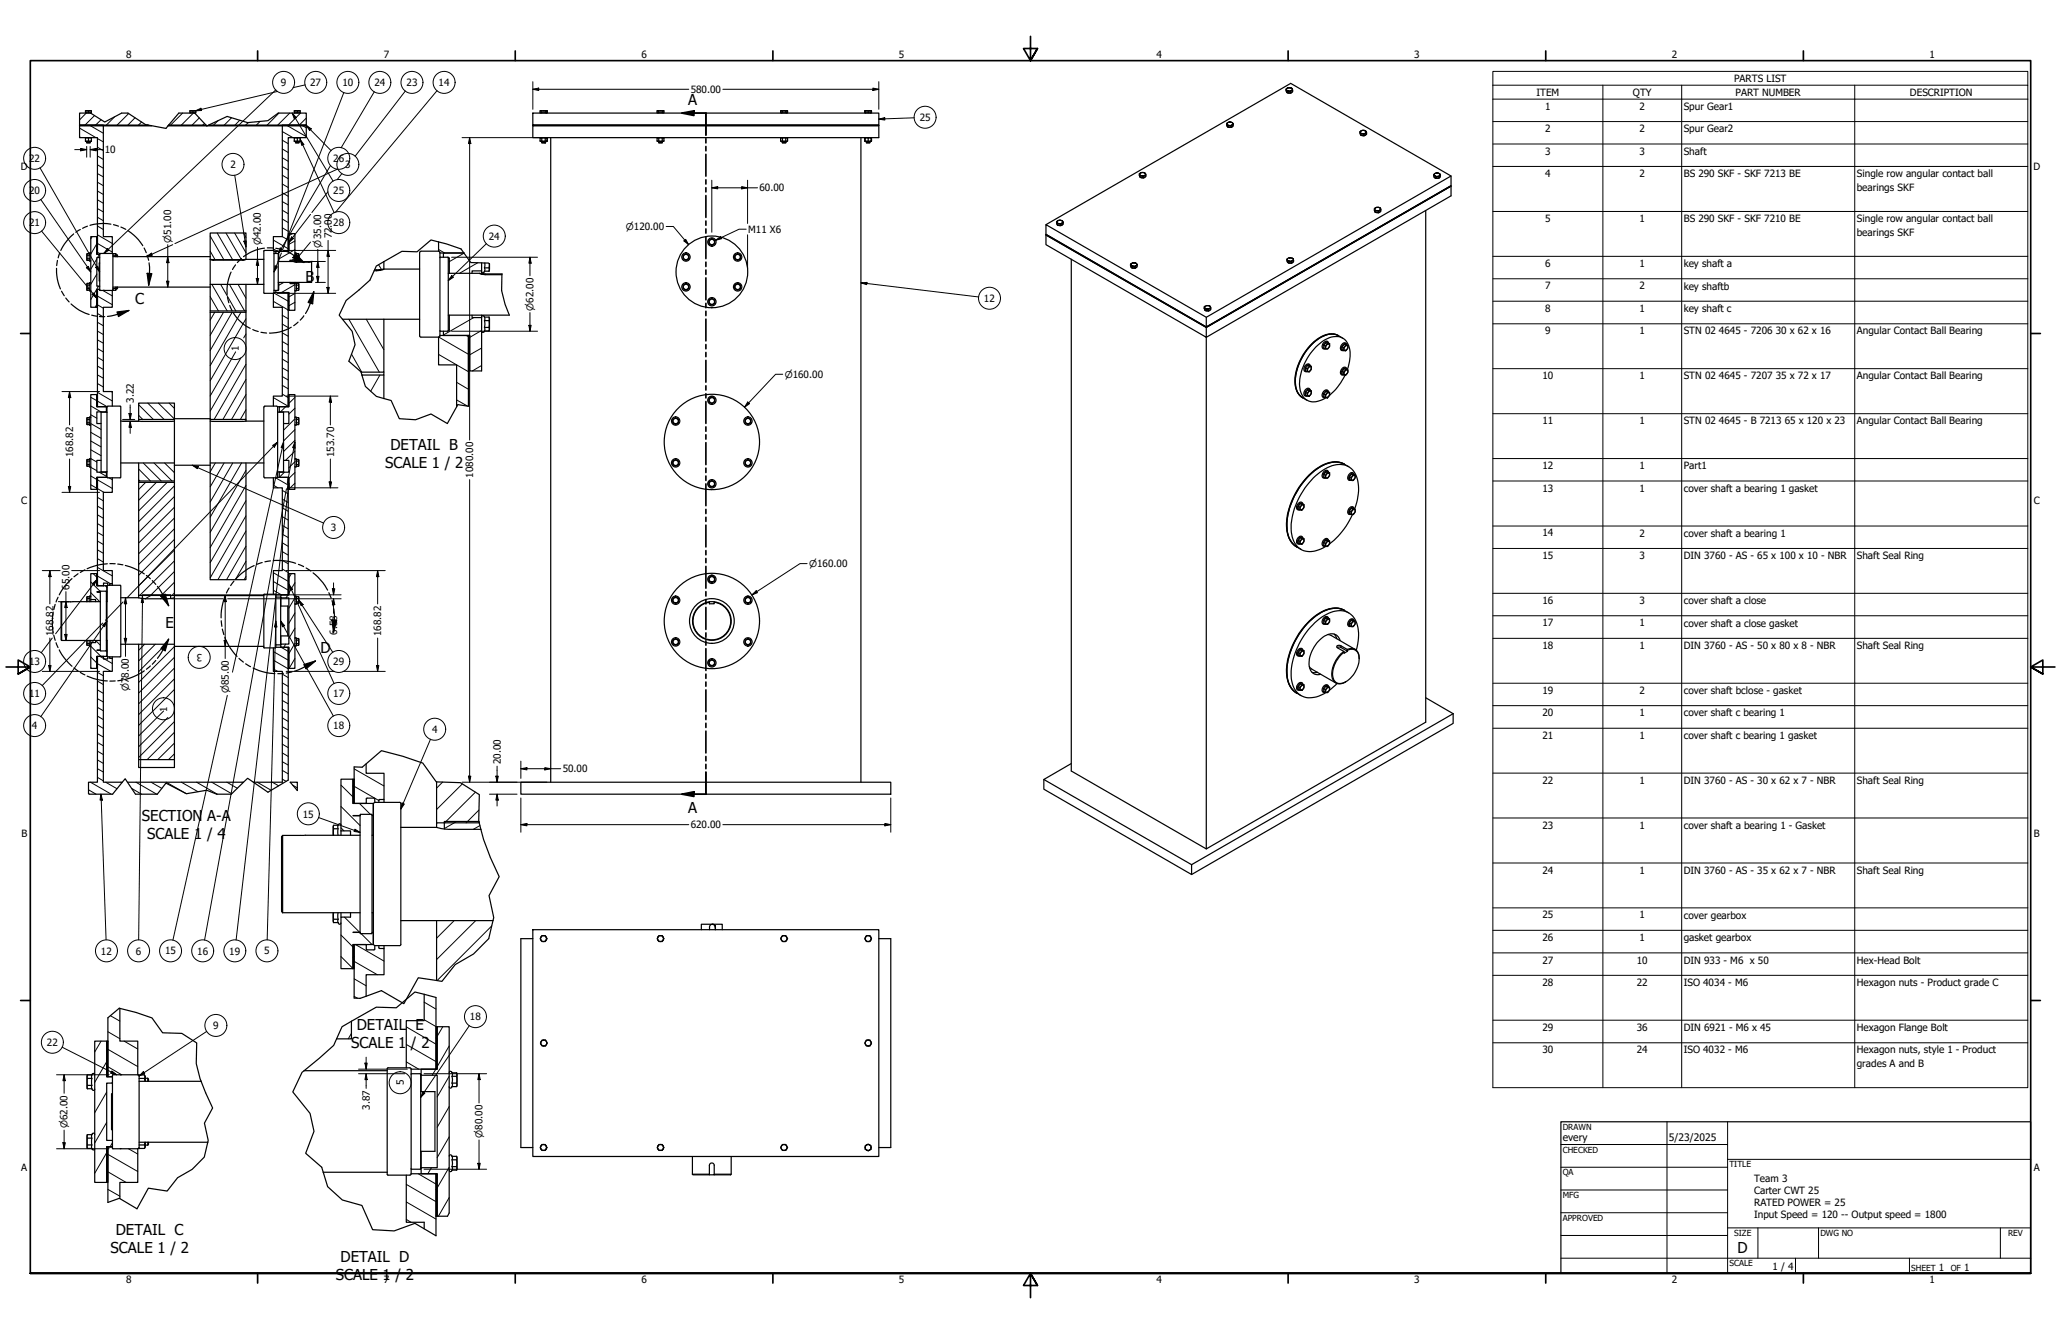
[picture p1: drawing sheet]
<svg xmlns="http://www.w3.org/2000/svg" width="864mm" height="559mm" viewBox="0 0 864 559" stroke-linecap="round" stroke-linejoin="round" font-family="sans-serif">
<defs><g id="words">
<g font-size="6.3">
<text x="288.4" y="43.9">A</text>
<text x="128" y="118.2">B</text>
<text x="56.7" y="127.4">C</text>
<text x="163.6" y="188.5">DETAIL B</text>
<text x="161.4" y="196">SCALE 1 / 2</text>
<text x="69.4" y="263">E</text>
<text x="134.3" y="273.4">D</text>
<text x="288.4" y="340.7">A</text>
<text x="59.4" y="343.8">SECTION A-A</text>
<text x="61.7" y="351.3">SCALE 1 / 4</text>
<text x="149.5" y="431.5">DETAIL</text>
<text x="174.1" y="431.5">E</text>
<text x="147.1" y="439">SCALE 1</text>
<text x="172.2" y="439">/ 2</text>
<text x="48.5" y="517.5">DETAIL C</text>
<text x="46.3" y="525">SCALE 1 / 2</text>
<text x="728.1" y="524.9">D</text>
<text x="142.7" y="528.7">DETAIL D</text>
<text x="140.7" y="536.3">SCALE 1 / 2</text>
</g>
<g font-size="4.3">
<text x="654.8" y="477.8">every</text>
<text x="699.3" y="478">5/23/2025</text>
</g>
<g font-size="4.2">
<text x="52.8" y="24.4">8</text>
<text x="160.8" y="24.4">7</text>
<text x="268.7" y="24.4">6</text>
<text x="376.7" y="24.4">5</text>
<text x="484.6" y="24.4">4</text>
<text x="592.6" y="24.4">3</text>
<text x="700.5" y="24.4">2</text>
<text x="808.5" y="24.4">1</text>
<text x="726.6" y="34.4">PARTS LIST</text>
<text x="117.7" y="36.1">9</text>
<text x="130" y="36.1">27</text>
<text x="143.4" y="36.1">10</text>
<text x="156.9" y="36.1">24</text>
<text x="170.3" y="36.1">23</text>
<text x="183.8" y="36">14</text>
<text x="289.4" y="38.9">580.00</text>
<text x="643.8" y="40.1">ITEM</text>
<text x="684.2" y="40.1">QTY</text>
<text x="727.2" y="40.1">PART NUMBER</text>
<text x="800.3" y="40.1">DESCRIPTION</text>
<text x="647.4" y="45.9">1</text>
<text x="687" y="46">2</text>
<text x="705.5" y="46">Spur Gear1</text>
<text x="385.4" y="50.7">25</text>
<text x="647.4" y="55.4">2</text>
<text x="687" y="55.4">2</text>
<text x="705.5" y="55.4">Spur Gear2</text>
<text x="43.9" y="64.2">10</text>
<text x="647.4" y="64.8">3</text>
<text x="687" y="64.8">3</text>
<text x="705.5" y="64.8">Shaft</text>
<text x="8.8" y="71.4">D</text>
<text x="12.2" y="67.9">22</text>
<text x="96.5" y="70.4">2</text>
<text x="139.6" y="67.9">26</text>
<text x="144.6" y="70.4">3</text>
<text x="852" y="71.4">D</text>
<text x="647.4" y="74.2">4</text>
<text x="687" y="74.2">2</text>
<text x="705.5" y="74.2">BS 290 SKF - SKF 7213 BE</text>
<text x="778.1" y="74.2">Single row angular contact ball</text>
<text x="12.2" y="81.3">20</text>
<text x="139.6" y="81.3">25</text>
<text x="318.3" y="80.2">60.00</text>
<text x="778.1" y="80">bearings SKF</text>
<text x="12.2" y="94.8">21</text>
<text x="139.6" y="94.8">28</text>
<text x="647.4" y="93">5</text>
<text x="687" y="93">1</text>
<text x="705.5" y="93">BS 290 SKF - SKF 7210 BE</text>
<text x="778.1" y="93">Single row angular contact ball</text>
<text x="139" y="99.9" transform="rotate(-90 139 99.9)">72.00</text>
<text x="204.8" y="100.5">24</text>
<text x="313.5" y="97.5">M11 X6</text>
<text x="778.1" y="98.9">bearings SKF</text>
<text x="647.4" y="111.8">6</text>
<text x="687" y="111.8">1</text>
<text x="705.5" y="111.9">key shaft a</text>
<text x="647.4" y="121.2">7</text>
<text x="687" y="121.2">2</text>
<text x="705.5" y="121.3">key shaftb</text>
<text x="412.3" y="126.5">12</text>
<text x="647.4" y="130.7">8</text>
<text x="687" y="130.6">1</text>
<text x="705.5" y="130.7">key shaft c</text>
<text x="647.4" y="140.1">9</text>
<text x="687" y="140">1</text>
<text x="705.5" y="140.1">STN 02</text>
<text x="720.3" y="140.1">4645 - 7206</text>
<text x="744.1" y="140.1">30 x 62 x 16</text>
<text x="778.1" y="140.1">Angular Contact Ball Bearing</text>
<text x="100" y="147.1" transform="rotate(-90 100 147.1)">1</text>
<text x="646.3" y="158.9">10</text>
<text x="687" y="158.9">1</text>
<text x="705.5" y="158.9">STN 02</text>
<text x="720.3" y="158.9">4645 - 7207</text>
<text x="744.1" y="158.9">35 x 72 x 17</text>
<text x="778.1" y="158.9">Angular Contact Ball Bearing</text>
<text x="56.1" y="168.8" transform="rotate(-90 56.1 168.8)">3.22</text>
<text x="646.3" y="177.7">11</text>
<text x="687" y="177.7">1</text>
<text x="705.5" y="177.7">STN 02</text>
<text x="720.3" y="177.7">4645 - B 7213</text>
<text x="747.8" y="177.7">65 x 120 x 23</text>
<text x="778.1" y="177.7">Angular Contact Ball Bearing</text>
<text x="30.7" y="191.5" transform="rotate(-90 30.7 191.5)">168.82</text>
<text x="140" y="191.5" transform="rotate(-90 140 191.5)">153.70</text>
<text x="646.3" y="196.5">12</text>
<text x="687" y="196.5">1</text>
<text x="705.5" y="196.5">Part1</text>
<text x="198.3" y="200.2" transform="rotate(-90 198.3 200.2)">1080.00</text>
<text x="646.3" y="205.9">13</text>
<text x="687" y="205.9">1</text>
<text x="705.5" y="206">cover shaft a bearing 1 gasket</text>
<text x="8.9" y="211.1">C</text>
<text x="852.2" y="211.1">C</text>
<text x="138.6" y="222.5">3</text>
<text x="646.3" y="224.7">14</text>
<text x="687" y="224.8">2</text>
<text x="705.5" y="224.9">cover shaft a bearing 1</text>
<text x="646.3" y="234.2">15</text>
<text x="687" y="234.2">3</text>
<text x="705.5" y="234.2">DIN 3760 - AS - 65 x 100 x 10 - NBR</text>
<text x="778.1" y="234.3">Shaft Seal Ring</text>
<text x="29.1" y="247" transform="rotate(-90 29.1 247)">65.00</text>
<text x="646.3" y="253">16</text>
<text x="687" y="253">3</text>
<text x="705.5" y="253">cover shaft a close</text>
<text x="646.3" y="262.4">17</text>
<text x="687" y="262.4">1</text>
<text x="705.5" y="262.4">cover shaft a close gasket</text>
<text x="22.4" y="266.5" transform="rotate(-90 22.4 266.5)">168.82</text>
<text x="141.3" y="265.9" transform="rotate(-90 141.3 265.9)">6.58</text>
<text x="159.8" y="266.5" transform="rotate(-90 159.8 266.5)">168.82</text>
<text x="84.6" y="273.8" transform="rotate(180 84.6 273.8)">3</text>
<text x="646.3" y="271.8">18</text>
<text x="687" y="271.8">1</text>
<text x="705.5" y="271.8">DIN 3760 - AS - 50 x 80 x 8 - NBR</text>
<text x="778.1" y="271.9">Shaft Seal Ring</text>
<text x="12.2" y="278.6">13</text>
<text x="139.6" y="278.6">29</text>
<text x="12.2" y="292">11</text>
<text x="139.6" y="292">17</text>
<text x="646.3" y="290.6">19</text>
<text x="687" y="290.6">2</text>
<text x="705.5" y="290.7">cover shaft bclose - gasket</text>
<text x="70" y="298.1" transform="rotate(-90 70 298.1)">1</text>
<text x="13.3" y="305.5">4</text>
<text x="139.6" y="305.5">18</text>
<text x="646.3" y="300.1">20</text>
<text x="687" y="300">1</text>
<text x="705.5" y="300.1">cover shaft c bearing 1</text>
<text x="181" y="307">4</text>
<text x="646.3" y="309.5">21</text>
<text x="687" y="309.4">1</text>
<text x="705.5" y="309.5">cover shaft c bearing 1 gasket</text>
<text x="209.8" y="320.2" transform="rotate(-90 209.8 320.2)">20.00</text>
<text x="235.8" y="323.5">50.00</text>
<text x="646.3" y="328.3">22</text>
<text x="687" y="328.3">1</text>
<text x="705.5" y="328.3">DIN 3760 - AS - 30 x 62 x 7 - NBR</text>
<text x="778.1" y="328.4">Shaft Seal Ring</text>
<text x="126.9" y="342.5">15</text>
<text x="289.4" y="347">620.00</text>
<text x="646.3" y="347.2">23</text>
<text x="687" y="347.1">1</text>
<text x="705.5" y="347.2">cover shaft a bearing 1 - Gasket</text>
<text x="9" y="350.8">B</text>
<text x="852.2" y="350.8">B</text>
<text x="646.3" y="366">24</text>
<text x="687" y="366">1</text>
<text x="705.5" y="366">DIN 3760 - AS - 35 x 62 x 7 - NBR</text>
<text x="778.1" y="366">Shaft Seal Ring</text>
<text x="646.3" y="384.7">25</text>
<text x="687" y="384.7">1</text>
<text x="705.5" y="384.8">cover gearbox</text>
<text x="646.3" y="394.2">26</text>
<text x="687" y="394.1">1</text>
<text x="705.5" y="394.2">gasket gearbox</text>
<text x="42.3" y="399.9">12</text>
<text x="56.9" y="399.9">6</text>
<text x="69.2" y="399.8">15</text>
<text x="82.7" y="399.9">16</text>
<text x="96.1" y="399.9">19</text>
<text x="110.7" y="399.8">5</text>
<text x="646.3" y="403.6">27</text>
<text x="685.9" y="403.6">10</text>
<text x="705.5" y="403.6">DIN 933 - M6 x 50</text>
<text x="778.1" y="403.6">Hex-Head Bolt</text>
<text x="646.3" y="413">28</text>
<text x="685.9" y="413">22</text>
<text x="705.5" y="413">ISO 4034 - M6</text>
<text x="778.1" y="413.1">Hexagon nuts - Product grade C</text>
<text x="89.3" y="431.1">9</text>
<text x="196.9" y="427.4">18</text>
<text x="646.3" y="431.9">29</text>
<text x="685.9" y="431.9">36</text>
<text x="705.5" y="431.9">DIN 6921 - M6 x 45</text>
<text x="778.1" y="431.9">Hexagon Flange Bolt</text>
<text x="19.7" y="438.1">22</text>
<text x="646.3" y="441.3">30</text>
<text x="685.9" y="441.3">24</text>
<text x="705.5" y="441.3">ISO 4032 - M6</text>
<text x="778.1" y="441.3">Hexagon nuts, style 1 - Product</text>
<text x="778.1" y="447.1">grades A and B</text>
<text x="169.2" y="454.7" transform="rotate(-90 169.2 454.7)">5</text>
<text x="154.9" y="464.8" transform="rotate(-90 154.9 464.8)">3.87</text>
<text x="8.9" y="490.5">A</text>
<text x="852.2" y="490.5">A</text>
<text x="735" y="495">Team 3</text>
<text x="735" y="500.1">Carter CWT 25</text>
<text x="735" y="505.1">RATED POWER = 25</text>
<text x="735" y="510.1">Input Speed = 120 -- Output speed = 1800</text>
<text x="742.8" y="532">1 / 4</text>
<text x="812.4" y="532.6">1</text>
<text x="823" y="532.6">1</text>
<text x="52.8" y="537.5">8</text>
<text x="160.8" y="537.5">7</text>
<text x="268.7" y="537.5">6</text>
<text x="376.7" y="537.5">5</text>
<text x="484.6" y="537.5">4</text>
<text x="592.6" y="537.5">3</text>
<text x="700.5" y="537.5">2</text>
<text x="808.5" y="537.5">1</text>
</g>
<g font-size="3.9">
<text x="71.8" y="101.7" transform="rotate(-90 71.8 101.7)">⌀51.00</text>
<text x="262.2" y="96.4">⌀120.00</text>
<text x="109.3" y="102.8" transform="rotate(-90 109.3 102.8)">⌀42.00</text>
<text x="134.6" y="103.7" transform="rotate(-90 134.6 103.7)">⌀35.00</text>
<text x="223.5" y="130.2" transform="rotate(-90 223.5 130.2)">⌀62.00</text>
<text x="328.8" y="158.2">⌀160.00</text>
<text x="339" y="237.6">⌀160.00</text>
<text x="54" y="289.6" transform="rotate(-90 54 289.6)">⌀78.00</text>
<text x="95.9" y="290.4" transform="rotate(-90 95.9 290.4)">⌀85.00</text>
<text x="28.3" y="472.6" transform="rotate(-90 28.3 472.6)">⌀62.00</text>
<text x="202.2" y="476.7" transform="rotate(-90 202.2 476.7)">⌀80.00</text>
</g>
<g font-size="3.5">
<text x="654.8" y="473.2">DRAWN</text>
<text x="654.8" y="482.8">CHECKED</text>
<text x="724.7" y="488.9">TITLE</text>
<text x="654.8" y="492.3">QA</text>
<text x="654.8" y="501.8">MFG</text>
<text x="654.8" y="511.4">APPROVED</text>
<text x="726.7" y="517.7">SIZE</text>
<text x="762.8" y="517.7">DWG NO</text>
<text x="841.4" y="517.7">REV</text>
<text x="724.7" y="530.4">SCALE</text>
<text x="800.9" y="532.6">SHEET</text>
<text x="817.4" y="532.6">OF</text>
</g>
</g></defs>
<!-- layer: Hatch (ANSI) -->
<g fill="none" stroke="#000" stroke-width=".42">
<path d="M33.3 57.3l.5 .4M33.3 53.7l6.9 4M35.2 52.4l.3 .2M36.1 47.4l-2.8 2.8M37.8 52.6l5.5 3.2M39.6 48.5l-4 3.9M39.8 52.4l.2 .2M40.8 58l2.5 1.4M42.4 50.2l-2.3 2.2M48 49l-3.4 3.4M53.9 47.6l-4.8 4.8M56.6 49.3l-3 3.1"/>
<path d="M59.3 51.1l-1.3 1.3M76.5 47.4l-5 5M81 47.4l-5 5M83.5 49.4l-3 3M85.7 51.8l-.7 .6M91.3 50.6l-1.8 1.8M97 49.3l-3 3.1M100.5 50.4l-2 2M104 51.4l-1.1 1M109 50.9l-1.6 1.5M116.9 47.4l-4.9 5M118.3 58.7l2.5 1.5"/>
<path d="M118.3 55.1l4.4 2.6M120.4 52.6l7.9 4.6M120.6 52.4l.2 .2M121.4 47.4l-5 5M125 52.4l.3 .2M125.9 47.4l-5 5M126.7 52.6l1.6 .9M128.3 49.5l-2.9 2.9M40.8 76.3l2.5 1.5M40.8 72.7l2.5 1.4M40.8 69l2.5 1.5M40.8 65.3l2.5 1.5"/>
<path d="M40.8 61.7l2.3 1.3M118.3 77.1l2.5 1.4M118.3 73.4l2.5 1.5M118.3 69.8l2.5 1.4M118.3 66.1l2.5 1.5M118.3 62.4l2.5 1.5M38.6 99.1l-.6 1M40.6 99.1l.2 .5M40.8 98.4l6.3 3.6M40.8 94.7l2.5 1.4M40.8 91l2.5 1.5M40.8 87.4l2.5 1.4"/>
<path d="M40.8 83.7l2.5 1.5M40.8 80l2.5 1.5M88.1 98.9l5.7 9.9M91 97.6l6.5 11.2M94.7 97.6l6.5 11.2M98.3 97.6l4.8 8.3M102 97.6l1.1 1.9M118.3 99.1l2.7 1.6M118.3 95.4l2.5 1.5M118.3 91.8l2.5 1.4M118.3 88.1l2.5 1.4M118.3 84.5l2.5 1.4"/>
<path d="M118.3 80.8l2.5 1.4M122.6 97.9l-1.6 .8M40.6 102.1l-2.6 4.3M40.6 108.5l-2.6 4.3M40.6 114.8l-2.6 4.3M40.6 105.5l.2 .4M40.8 105.7l1 .5M40.8 102l6.3 3.6M41.3 119.9l-3.3 5.6M41.7 106.6l-.8 1.3M88.1 105.2l2 3.6M88.8 119.1l6.4 11.1"/>
<path d="M92.5 119.1l6.3 11.1M96.1 119.1l6.4 11.1M99.8 119.1l3.3 5.8M114.6 104.3l1.7 1M114.6 100.6l6.4 3.7M116.1 105.3l-.5 .2M118.9 118.3l-2.1 1.2M121.5 109.4l-.1 .1M123.6 108.3l-1.3 .7M123.6 104.6l-6.8 3.9M123.6 101l-2.6 1.4M123.6 119.3l-5.7 3.3"/>
<path d="M158.6 110.9l1.2 1.9M183.8 104.5l2.5 1.5M194.4 106l-6.1 3.6M200.2 110l-7.7 4.5M40.6 127.5l-.7 1.2M40.6 124.5l.2 .5M40.8 138.7l2.5 1.4M40.8 135l2.5 1.5M40.8 131.3l2.5 1.5M40.8 127.7l2.5 1.4M40.8 124l6.3 3.6M43.1 121.7l4 2.3"/>
<path d="M88.1 124.3l3.4 5.9M90 130.8l-1.9 3.3M93.7 130.8l-5.6 9.7M97.3 130.8l-9.2 16M101 130.8l-12.9 22.4M103.1 133.5l-15 26M103.1 139.9l-1 1.6M114.6 126.2l6.4 3.8M114.8 122.7l6.2 3.7M118.3 139.4l2.5 1.4M118.3 135.8l2.5 1.4M118.3 132.1l2.5 1.4"/>
<path d="M120.8 122.6l.2 .1M123.6 126.6l-2.6 1.5M123.6 122.9l-2.6 1.5M146.2 133.7l12.7 22.2M153.5 133.7l7.3 12.8M160.8 133.7v.1M198.5 133l-12.7 7.3M201.8 138.4l-5 3-1.4-.9M40.8 157l2.5 1.4M40.8 153.4l2.5 1.3M40.8 149.7l2.5 1.4M40.8 146l2.5 1.4"/>
<path d="M40.8 142.4l2.5 1.4M98.7 147.4l-10.6 18.5M100.9 150l-12.8 22.2M103.1 152.6l-13.4 23.1M103.1 158.9l-9.7 16.8M118.3 157.7l2.5 1.5M118.3 154.1l2.5 1.4M118.3 150.4l2.5 1.5M118.3 146.7l2.5 1.5M118.3 143.1l2.5 1.4M147.3 148.4l4.3 7.5M151.9 157.1l-.1 .3"/>
<path d="M159.2 157.1l-3.9 6.8M183.8 148.5l12.5 7.2M183.9 141.2l12.9 7.5 5-2.9M201.8 153.1l-3.9 2.3M38 177.4l4.4 2.5M38 173.7l2.6 1.5M38 170.1l4.3 2.4M38 166.4l2.6 1.4M40.8 168l4.1 2.4M40.8 164.3l6.3 3.7M40.8 160.7l2.5 1.4M40.8 167.1l-.2 .1"/>
<path d="M46.7 164l.4 .3M58.1 174l1.7 1.7M58.1 169.5l6.2 6.2M61.9 168.8l6.9 6.9M66.4 168.8l6.7 6.7M70.9 168.8l2.2 2.3M103.1 165.3l-6.1 10.4M103.1 171.6l-2.4 4.1M114.6 166.6l6.2 3.6M118.3 165.1l2.5 1.5M118.3 161.4l2.5 1.5M119.7 170.4l-2.2 2.1"/>
<path d="M120.8 169.4l.2 .2M123.6 180l-4.8 4.7M123.6 175.5l-4.8 4.7M123.6 171l-2.6 2.5M123.6 166.5l-2.6 2.5M191.3 167.5l4.6 2.6M191.3 160.1l5 3M38 199.4l2.6 1.5M38 195.8l2.6 1.4M38 192.1l2.6 1.4M38 188.4l4.4 2.5M38 184.7l4.4 2.5"/>
<path d="M38 181.1l4.4 2.5M41.6 197.8l3 1.7M58.1 196.5l5 5M60 193.9l7.6 7.6M64.5 193.9l7.6 7.6M69 193.9l4.1 4.1M90.2 193.9l-2.1 3.7M93.9 193.9l-5.8 10.1M97.5 193.9l-9.4 16.4M101.2 193.9l-13.1 22.8M103.1 197l-15 26M119.2 197.8l-2.2 2.2"/>
<path d="M123.6 197.9l-2.6 2.5M123.6 193.4l-2.6 2.6M123.6 189l-4 3.8M123.6 184.5l-4.8 4.7M38 203.1l2.6 1.4M40.8 219.3l2.5 1.5M40.8 215.6l2.5 1.5M40.8 212l2.5 1.4M40.8 208.3l2.5 1.5M40.8 204.7l2.8 1.5M40.8 201l6.3 3.6M40.8 203.7l-.2 .1"/>
<path d="M40.8 200l-.2 .2M45.7 200.2l1.4 .7M58.1 201l.5 .5M61 202.1l-2.9 2.9M65.5 202.1l-7.4 7.5M70 202.1l-11.9 11.9M73.1 217l-15 15M73.1 212.5l-15 15M73.1 208l-15 15M73.1 203.5l-15 15M103.1 203.4l-15 26M103.1 209.7l-15 26"/>
<path d="M103.1 216.1l-15 26M114.6 203.3l1.9 1M115.5 200.2l5.3 3M118.3 216.4l2.5 1.5M118.3 212.7l2.5 1.5M118.3 209.1l2.5 1.4M118.3 205.4l2.5 1.5M120.8 200.8l.2 .2M123.6 202.4l-2.6 2.5M40.8 237.7l6.3 3.5M40.8 234l2.5 1.5M40.8 230.3l2.5 1.5"/>
<path d="M40.8 226.6l2.5 1.5M40.8 223l2.5 1.4M73.1 239.4l-10 10M73.1 234.9l-14.6 14.5M73.1 230.4l-15 15M73.1 225.9l-15 15.1M73.1 221.5l-15 15M103.1 222.4l-11.8 20.4M103.1 228.8l-8.2 14M103.1 235.1l-4.5 7.7M114.6 239.9l6.2 3.6M118.3 238.4l2.5 1.4"/>
<path d="M118.3 234.8l2.5 1.4M118.3 231.1l2.5 1.4M118.3 227.4l2.5 1.5M118.3 223.8l2.5 1.4M118.3 220.1l2.5 1.5M38 248.3l3.8 3.7M38 243.8l4 4M39.1 240.3l1.5 1.5M40.8 240.3l-.2 .2M40.8 244.7l-.2 .3M40.8 245l.7 .4M40.8 241.3l5.6 3.2"/>
<path d="M44.1 245.4l.7 .7M63.7 249.2l-2.9 1.6M70 249.2l-2.8 1.6M73.1 248.4l-1.1 1M73.1 243.9l-5.5 5.5M103.1 241.5l-.8 1.3M114.6 247.3l3.3 1.9M114.6 243.6l6.2 3.6M120.6 249.2l-.7 1.2M120.8 244.5l.2 .4M122.1 240.3l-1.1 1.8M123.6 244.1l-2.6 4.3"/>
<path d="M123.6 250.4l-2.6 4.4M123.6 256.8l-2.6 4.3M38 279.7l.4 .3M38 275.2l2.6 2.5M38 270.7l4.3 4.3M40.1 268.3l1.9 2M40.8 276.2l-.2 .2M40.8 278l5.7 3.2M41.8 275l1.6 .8M43.8 276l3.3 1.9M44.4 272.6l.4 .4M60.6 269.9l-2.5 2.5"/>
<path d="M65.1 269.9l-7 7M69.5 269.9l-11.4 11.5M73.1 279.8l-15 15M73.1 275.3l-15 15M73.1 270.8l-15 15.1M114.6 276.5l6.2 3.7M114.6 272.9l6.2 3.6M117.8 271.1l3 1.8M119.7 269.8l-.8 1.3M120.8 276.2l.2 .5M123.6 263.1l-2.6 4.4M123.6 269.5l-2.6 4.3"/>
<path d="M123.6 275.8l-2.4 4.2M40.8 300l2.5 1.4M40.8 296.3l2.5 1.5M40.8 292.7l2.5 1.4M40.8 289l2.5 1.4M40.8 285.3l2.5 1.5M40.8 281.6l2.5 1.5M68.6 297.8l-10.5 10.5M73.1 288.8l-15 15M73.1 284.4l-15 14.9M114.6 280.2l1.7 1M118.3 297.1l2.5 1.4"/>
<path d="M118.3 293.4l2.5 1.4M118.3 289.8l2.5 1.4M118.3 286.1l2.5 1.4M118.3 282.4l2.5 1.4M40.8 318.3l2.5 1.5M40.8 314.6l2.5 1.5M40.8 311l2.5 1.4M40.8 307.3l2.5 1.4M40.8 303.7l2.5 1.4M70.4 300.5l-12.3 12.3M73.1 315.8l-2.5 2.4M73.1 311.3l-7 6.9"/>
<path d="M73.1 306.8l-11.4 11.4M73.1 302.3l-15 15M118.3 319.1l2.5 1.4M118.3 315.4l2.5 1.5M118.3 311.7l2.5 1.5M118.3 308l2.5 1.5M118.3 304.4l2.5 1.4M118.3 300.7l2.5 1.5M37.1 330.8l3.2 1.9M37.9 327.7l8.7 5M40.8 325.6l2.5 1.5M40.8 322l2.5 1.4"/>
<path d="M44.3 327.7l4.7 2.7M50.6 327.7l.5 .2M55.2 330.3l4.1 2.4M57 327.7l8.7 5M63.3 327.7l4.5 2.6M69.7 327.7l8.4 4.8M76 327.7l7 4M82.4 327.7l8.7 5M88.7 327.7l8.4 4.8M95.1 327.7l4.3 2.5M101.4 327.7l.4 .2M107.8 327.7l5.8 3.3"/>
<path d="M114.1 327.7l2.7 1.5M118.3 326.4l1.6 .9M118.3 322.7l2.5 1.5M122.7 328.9l1.9 1.1M142.9 337.8l8 8M142.9 328.9l5 4.9M148.4 329.4l10.3 5.9M148.4 322.1l12.5 7.1M148.4 328.7l-.5 .5M150.6 336.5l4.6 4.6M185.5 327.6l-2.6 2.5M193.7 328.4l-10.8 10.7"/>
<path d="M199.2 331.9l-12.9 12.8M200.7 339.3l-5.4 5.4M142.9 346.8l1.2 1.2M191.3 344.1l-5.1 3M201.1 345.8l-2.8 1.6M142.9 391.7l5 5M144.3 384.2l6.4 6.3M149 395.7l11.9 6.9M150.8 390.6l.1 .1M151.3 391.1l4.6 4.6M190.3 385.6l-7.4 7.4M199.3 385.6l-16.4 16.4"/>
<path d="M206.1 387.9l-23 22.9M142.9 400.7l5 5M148.4 417.4l1.4 .7M148.4 410l5 2.9M148.4 402.7l9.7 5.6M148.4 400.6l-.5 .5M177.7 419.8l5 2.9M42.4 436.1l-2.7 4.6M45.2 439.5l12.5 7.3M45.2 432.2l5 2.9M46.2 425.4l4 2.3M52 436.1l5.7 3.3"/>
<path d="M147.3 432.9l-1.4 2.3M170.2 437.5l12.5 7.2M170.2 430.1l12.5 7.3M177.7 427.2l5 2.8M182.7 434.7l.5 .9M185.5 430.1l-2.3 4M188.2 438.1l-5 8.7M44.7 444.8l-5 8.6M44.7 457.5l-5 8.6M44.7 445.8l.5 .9M45.2 446.8l5.8 3.4M47.1 453.3l-.2 .4"/>
<path d="M170.2 444.8l5.3 3.1M182.6 447.9l-1.5 2.5M182.7 447.4l.2 .5M188.2 450.8l-5 8.7M44.7 470.2l-5 8.6M47.1 478.7l-.9 1.7M188.2 463.5l-5 8.7M188.2 476.2l-5 8.7M44.7 482.9l-5 8.6M44.7 483.9l.5 .9M45.2 498.2l5 2.9M45.2 490.9l7.6 4.4"/>
<path d="M45.2 483.6l12.5 7.1M53.8 481.2l3.9 2.2M170.2 496.1l12.5 7.3M175.3 491.7l7.4 4.3M180.8 489.1l-1.5 2.6M182.7 498.2l.5 .9M188.2 488.9l-5 8.7M170.2 510.8l2 1.2M170.2 503.5l12.5 7.2M188.2 501.6l-4.5 7.9"/>
</g>
<!-- layer: Visible (ANSI) -->
<g fill="none" stroke="#000" stroke-width=".51">
<path d="M538.9 37.3l.5-.3-.3 .7zM538.9 37.3l.3 1.5 1.4 .2 1.1-.6v-.6M539.1 38.3l.1 .4M539.1 37.7l.8 .5h-.7zM539.2 38.2v.6M539.4 37l1.2-.2zM539.6 38.8v.1M539.9 38.9h.2M539.9 38.2l1.2-.2-.5 .4zM540.6 36.8l.9 .5zM540.6 38.4v.6l-1.2-.2M541 38.8v.1"/>
<path d="M541.5 38.5l-.8 .5M541.5 37.3l.2 .5-.6 .2zM33.3 52.4h10v.2h-10zM35.8 46.5v.7h1.3M35.8 59.1h2.5M35.8 57.8h2.5M35.9 57.7v1.5h2.4l-.1-1.5M35.9 47.2v.2M36.3 59.8h1.5M36.3 59.2v.6M36.4 46.4l-.6 .1M36.4 46.4l.7 .1"/>
<path d="M36.4 46.4h1.3M37.1 46.5v.7h1.2v-.7M37.1 57.8v1.3M37.7 46.4l-.6 .1M37.7 46.4l.6 .1M37.8 59.2v.6M38.2 47.2l-4.9 .2v5h28.7M43.3 52.6h20.1M51 47.4h2.6M70.5 52.6h16M70.7 52.4h15.6M79.6 46.5v.7h1.2"/>
<path d="M79.7 47.2v.2M80.2 46.4l-.6 .1M80.2 46.4l.6 .1M80.2 46.4h1.2M80.8 46.5v.7h1.2v-.7M81.4 46.4l-.6 .1M81.4 46.4l.6 .1M81.9 47.2l-7 .2M86.9 52.6h31.4M116.6 47.4h11.7v5h-40.9M118.3 52.4h10v.2h-10zM123.3 46.5v.7h1.3"/>
<path d="M123.3 59.1h2.5M123.3 57.8h2.5M123.4 57.7v1.5h2.4l-.1-1.5M123.4 47.2v.2M123.8 59.8h1.5M123.8 59.2v.6M124 46.4l-.7 .1M124 46.4l.6 .1M124 46.4h1.2M124.6 46.5v.7h1.2v-.7M124.6 57.8v1.3M125.2 46.4l-.6 .1"/>
<path d="M125.2 46.4l.6 .1M125.3 59.2v.6M125.7 47.2v.2M223.3 47.4h144.9v5h-144.9zM223.3 52.4h144.9v.2h-144.9zM223.3 52.6h144.9v5.1h-144.9zM226.3 46.5l2.8-.1 .1 .8M226.3 46.5h2.2M226.3 46.5v.7h2.2M226.3 59.1h2.9M226.3 57.8h2.9M226.3 59.1h3"/>
<path d="M226.7 57.7l-.4 .1v1.3M226.7 47.2v.2M227 59.8h1.5M227 59.8h1.6M227 46.5v.7M227 57.8v1.3M227 59.2v.6M228.5 46.5h.7M228.5 46.5v.7h.7M228.5 57.8v1.3M228.5 59.2v.6M228.6 59.8l-.3 .1"/>
<path d="M228.9 47.2v.2M228.9 57.7l.3 .1M229 57.7l.3 .1v1.3M229 47.2v.2M229 57.7l.3 .1M229.2 46.5h.1M229.2 46.5v.7M229.2 57.8v1.3M229.2 59.1l-.3 .1M229.3 59.1h-.3M230.8 57.7v270M275.3 46.5h2.2"/>
<path d="M275.3 46.5v.7h2.2M275.3 59.1h2.9M275.3 57.8h2.9M275.3 46.5h2.9M275.7 57.7l-.4 .1v1.3M275.7 47.2v.2M276 59.8h1.5M276 46.5v.7M276 57.8v1.3M276 59.2v.6M277.5 46.5h.7M277.5 46.5v.7h.7v-.7"/>
<path d="M277.5 57.8v1.3M277.5 59.2v.6M277.9 47.2v.2M277.9 57.7l.3 .1M278.2 57.8v1.3M327.1 46.5h2.1M327.1 46.5v.7h2.1M327.1 59.1h2.9M327.1 57.8h2.9M327.1 46.5h2.9M327.5 57.7l-.4 .1v1.3M327.5 47.2v.2"/>
<path d="M327.8 59.8h1.5M327.8 59.2v.6M327.9 46.5v.7M327.9 57.8v1.3M329.2 46.5h.8M329.2 46.5v.7h.8v-.7M329.2 57.8v1.3M329.3 59.2v.6M329.6 47.2v.2M329.6 57.7l.4 .1M330 57.8v1.3M360.7 57.7v270"/>
<path d="M362.3 59.1h2.9M362.3 57.8h2.9M362.3 59.1l.2 .1M362.5 46.5v.7h1.3M362.5 46.4v.8M362.5 57.7l-.2 1.4M362.5 59.2h2.5M362.5 57.7v1.5M362.6 47.2v.2M362.6 57.7h-.1M363 59.8h1.5M363 59.2v.6"/>
<path d="M363.2 46.4l-.7 .1M363.2 46.4l.6 .1M363.2 46.4h1.2M363.8 46.5v.7h1.2M363.8 57.8v1.3M364.4 46.4l-.6 .1M364.4 46.4l.6 .1M364.5 59.2v.6M364.9 47.2v.2M364.9 57.7h.1M365 46.4v.8M365 46.5v.7"/>
<path d="M365 57.7v1.5M365 57.7l.2 .1M365.2 59.1l-.2 .1M365.2 57.8v1.3M514 51.8l.5-.4-.3 .6zM514 51.8l.3 1.3 1.4 .2 1.1-.5v-.7M514.1 52.6l.2 .4M514.2 52l.8 .6-.7-.1zM514.3 52.5v.6M514.5 51.4l1.2-.2zM514.7 53.2l-.1 .1M514.7 53.2v.1"/>
<path d="M515 53.3h.2M515 52.6l1.3-.2-.6 .4zM515.7 51.2l.9 .5zM515.7 52.8v.5l-1.2-.2M516.1 53.2l-.1 .1M516.1 53.1v.2M516.6 52.9l-.8 .4M516.6 51.7l.2 .4-.5 .3zM569.8 55.2l.6-.4-.4 .7zM569.8 55.2l.4 1.4 1.4 .2 1-.5v-.7M570 56.1l.2 .4M570 55.5l.9 .5h-.7z"/>
<path d="M570.2 56v.6M570.4 54.8l1.2-.2zM570.5 56.7v.1M570.8 56.7l.3 .1M570.9 56l1.2-.2-.5 .4zM571.6 56.2v.6l-1.2-.2M571.6 54.6l.9 .5zM571.9 56.7v.1M571.9 56.6v.1M572.4 56.4l-.8 .4M572.5 55.1l.1 .5-.5 .2zM477.4 72.8l.5-.3-.3 .7z"/>
<path d="M477.4 72.8l.4 1.5 1.4 .2 1-.6v-.6M477.5 73.8l.2 .4M477.6 73.2l.9 .5h-.7zM477.8 73.7v.6M477.9 74.3l1.2 .2M477.9 72.5l1.2-.2zM478.1 74.4h.1M478.3 74.4h.3M478.5 73.7l1.2-.2-.5 .4zM479.1 72.3l.9 .5zM479.2 73.9v.6M479.5 74.3l-.1 .1"/>
<path d="M479.9 74l-.7 .5M480 72.8l.2 .5-.5 .2zM600.8 73.5v.6l1.1 .6 1.2-.2M601 74.2l.7 .5M601 73l.3 .7-.5-.2zM601 72.8l.9-.3zM601.3 73.7l1.2 .2-.7 .2zM601.4 74.5v.1M601.5 74.5v.1M601.8 74.1v.6l1.4-.2M601.9 72.5l1.2 .2zM602.3 74.6h.3"/>
<path d="M602.5 73.9l.9-.5-.2 .5zM602.8 74.5v.1M602.9 74.5v.1M603.1 72.7l.5 .4-.2 .3zM603.4 74l-.2 .4M603.6 73.1l-.4 1.4v-.6M608 73.7l-102.5 59.2v4.1l-67.2-38.8v-4.1l67.2 38.8M40.6 99.1h.2v7.5h-.2zM120.8 97.9h.2v7.4h-.2zM438.3 98.4l67.2 38.8v4.1l-67.2-38.8zM438.3 94.1l102.5-59.2 67.2 38.8v4.1l-102.5 59.2M442.7 92.8l.5-.3-.3 .7z"/>
<path d="M442.7 92.8l.4 1.5 1.4 .2 1-.6v-.6M442.8 93.8l.2 .4M442.9 93.2l.9 .5h-.7zM443.1 93.7v.6M443.2 94.3l1.2 .2M443.2 92.5l1.2-.2zM443.4 94.4h.1M443.7 94.4h.3M443.8 93.7l1.2-.2-.5 .4zM444.4 92.3l.9 .5zM444.5 93.9v.6M444.8 94.3l.1 .1"/>
<path d="M444.8 94.4h.1M445.3 94l-.8 .5M445.3 92.8l.2 .5-.5 .2zM575.9 87.4l.3 1.5 1.4 .2 1-.6v-.6M576 88.4l.2 .4M576.1 87.8l.8 .5h-.7zM576.1 87.2v.6l-.2-.4 .5-.3zM576.2 88.3v.6M576.4 88.9l1.2 .2M576.4 87.1l1.2-.2zM576.5 88.9v.1M576.6 88.9v.1"/>
<path d="M576.8 89h.3M576.9 88.3l1.2-.2-.5 .4zM577.6 86.9l.9 .5zM577.6 88.5v.6M578 88.9l-.1 .1M578.4 88.6l-.7 .5M578.5 87.4l.1 .5-.5 .2zM597.4 88.2v214.3l-91.9 53.1-56.6-32.6v-214.4M36.5 106.2v2.9M36.5 118.7v2.9M36.5 106.9h1M36.5 108.4h1"/>
<path d="M36.5 109.1h1M36.5 119.4h1M37.5 106.2h-1l-.1 .4 .1 2.5M37.5 106.2v.7M37.5 106.9v1.5M37.5 108.4v.7M37.5 109.1l.3 .3 .2-.3M37.5 118.7h-1l-.1 .3 .1 2.6M37.5 118.7v.7M37.5 119.4v1.4M37.5 118.5l.3-.1 .2 .2M37.5 118.6v.1"/>
<path d="M38 106.1l-.4-.2-.1 .3M41.8 107.9h-1.2v12h1.2M41.8 106.2v15.3M41.8 110.2v7.5M41.8 106.2h1.6M41.9 106.2l-.1 .1M43.4 106.2h.1M47.1 106.2h-3.6M47.1 106.2v-7.1h-3.8v-46.5h-10v5.1h7.5v48.9h1h-1.2v-7.5h-2.6v29.6h2.6v-7.5h1.2h-1v49.2h4.1M47.1 106.2l.2 .2v15l-.2 .2M47.2 106.2h1.3M47.3 106.9h1.2"/>
<path d="M47.3 107.5h40.8M48.5 106.2l.1 1.3zM48.6 106.9h.5M49.1 106.9l.2 .6M49.1 106.9v.6M88.1 107.5v-9.9h15v11h7.5M88.1 107.5v12.8M88.1 108.6l15 .1-1.2 .3h-12.6zM88.1 119.1h22.5M88.1 108.6h.1M103.1 119.1v11.7M114.6 104.9h-3.8l-.2 .3v17.4l.2 .3"/>
<path d="M114.6 104.9v-5.8h3.7v-46.5h10v5.1h-7.5v47.6h-6M114.6 104.9l.3 .3M114.8 105.2v17.4M114.8 106.3l1.8-.1v15.3l.2-3.2M115.6 106.2v-.9h5.4v-7.4h2.6v11.1h-2.1v.5M116.6 106.3l.2 3.2M116.6 109.5h6.5M121.5 118.3v.5h2.1M123.1 109.5h7.5l-1 .3h-5.5zM123.6 109.1l.2 .3 .3-.2M123.6 118.8v11.2h-2.6v-7.4h-5.4v-.9M123.6 109v.6"/>
<path d="M123.6 118.3v.5M124.1 106v.2M124.1 118.6v.1M124.1 106l-.3-.1-.2 .2M124.1 118.5l-.3-.1-.2 .2M124.1 106.9v1.5M124.1 106.2v.7M124.1 108.4v.7M124.1 119.4v1.4M124.1 118.7v.7M124.1 106.2h1M124.1 106.9h1"/>
<path d="M124.1 108.4h1M124.1 109.1h1M124.1 119.4h1M124.1 109.1v.2M124.1 118.7h1M125.1 106.2v2.9M125.1 118.7v2.9M130.6 109.5v8.8h-14M157 113l3.8-.2-1.3 .4-2.7 .2M160.8 109.6v3.1h15M176.4 105.3l-.6 .5v34.9l.6 .5h7.4v11.6h7.5v17.6M183.8 101.3v3.9h-7.4"/>
<path d="M183.8 105.3l.5 .5v34.9l-.5 .5M184.3 106h10.1M184.5 107.8h3.1M184.6 107.7l-.3 .2M185.8 106v1.8M187.7 107.7l.2 .2M187.8 108h.5v6.5M187.8 107.9v30.7M187.8 114.5h13.1M201.8 110.1v3.4h-4v1M201.8 113.5v1.1M203 112.2v1.4"/>
<path d="M203 113.6l-.5 .7-.7-.5M203 112.2h1.9M203 113.6h1.9M203.1 110.2l-.1 2M205 110.5l-.1 3.1M205.1 110.5l-.2 3.1M210.4 114.7l-9.5-.2 2.4 .6h7M286.2 106.9l1.3-.7 1.2 .7v1.5l-1.2 .7-1.3-.7zM286.2 119.4l1.3-.7 1.2 .7v1.4l-1.2 .8-1.3-.8zM297 100.6l1.3-.7 1.2 .7v1.5l-1.2 .8-1.3-.8zM307.8 106.9l1.3-.7 1.2 .7v1.5l-1.2 .7-1.3-.7zM307.8 119.4l1.3-.7 1.2 .7v1.4l-1.2 .8-1.3-.8z"/>
<path d="M473.7 110.7l.5-.4-.3 .7zM473.7 110.7l.4 1.4 1.4 .2 1-.5v-.7M473.9 111.6l.1 .4M473.9 111l.9 .5h-.7zM474.1 111.5v.6M474.2 110.3l1.2-.2zM474.4 112.1l.1 .2M474.7 112.2l.3 .1M474.8 111.5l1.2-.2-.5 .4zM475.4 110.1l.9 .5zM475.5 111.7v.6l-1.3-.2M475.8 112.1l-.1 .2"/>
<path d="M475.9 112.1v.1M476.3 111.9l-.7 .4M476.3 110.6l.2 .5-.5 .2zM539.2 108.6l.4 1.4 1.4 .2 1-.5v-.7M539.4 109.5l.2 .4M539.4 108.9l.9 .5h-.7zM539.5 108.3l.3-.1-.4 .7-.2-.3zM539.6 109.4v.6M539.8 110l1.2 .2M539.8 108.2l1.2-.2zM539.9 110v.1M539.9 110l.1 .2"/>
<path d="M540.3 110.1l.2 .1M540.3 109.4l1.2-.2-.5 .4zM541 108l.8 .5zM541 109.6v.6l.8-.4M541.3 110l.1 .1M541.3 110v.2M541.8 108.5l.2 .5-.5 .2zM36.5 121.6h1M36.5 120.8h1M37.5 120.8v.8M37.5 121.6v.2M38 121.6l-.2 .3-.3-.1"/>
<path d="M40.6 121.2h.2v7.5h-.2zM41.9 121.7h1.5M43.5 121.6l-.1 .1M43.5 121.6l3.6 .1M47.1 121.7v7h-3.8v35.3h3.8v6.1M47.2 121.6h1.3M47.3 120.8h1.2M47.3 120.3h40.8M48.6 120.3l-.1 1.3zM48.6 120.9h.5M49.1 120.3v.6M49.3 120.3l-.2 .6"/>
<path d="M88.1 120.3v9.9h15M88.1 130.2v.6M110.9 122.9h3.7v5.8h3.7v37.2h-3.7v4.2M114.8 122.6h6v47.8h-4.5M114.8 121.6h1.8M114.9 122.7l-.3 .2M120.8 122.6h.2v7.4h-.2zM123.6 121.6l.2 .3 .3-.1M124.1 120.8v.8M124.1 121.6h1M124.1 120.8h1M124.1 121.6v.2"/>
<path d="M143.5 133.7h32.3M160.8 133.7v22.2h-9.5M184.3 138.5l3.3 .2M185.8 138.7v1.8h11M187.8 132h25.6M187.9 138.5l-.2 .2M188.3 132v6.4h-.5M197.8 132v1h4M201.8 138.7l.4 .5 .6-.3M201.8 132.7l.7-.5 .5 .6M201.8 132v23.4h-5v-14.9M203 134.3v2.9"/>
<path d="M203 132.8v1.5M203 137.2v1.4M203 134.3h1.9M203 137.2h1.9M203 132.8h1.9M203 138.6h1.9M203 138.6l-.2 .4M204.9 132.8v5.8M297 125.7l1.3-.7 1.2 .7v1.4l-1.2 .7-1.3-.7zM504.6 128.6l.5-.4-.3 .7zM504.6 128.6l.4 1.4 1.3 .2 1.1-.5v-.7M504.8 129.5l.1 .4"/>
<path d="M504.8 128.9l.9 .5h-.7zM505 129.4v.6M505.1 130l1.2 .2M505.1 128.2l1.2-.2zM505.3 130v.1M505.3 130v.2M505.5 137l102.5-59.2zM505.5 137l-67.2-38.8v.2l67.2 38.8 102.5-59.2v4l-102.5 59.3M505.6 130.1l.2 .1M505.7 129.4l1.2-.2-.6 .4zM506.3 128l.9 .5zM506.3 129.6v.6"/>
<path d="M506.7 130.1l-.1 .1M507.2 129.8l-.8 .4M507.2 128.5l.2 .5-.5 .2zM160.8 155.9v1.2h-9.2M160.8 157.1v9.8M184.3 140.5h12v29.7M196.3 140.5h.5v14.9h-.5zM505.5 141.3v214.3M547.1 154.1l.6 .4M547.9 153l-.8 1.1M547.9 153l1.6 .5M547.9 153l.7 .4"/>
<path d="M548.2 154.1l.2-.2a.59 .59 0 0 1 .9-.2 .59 .59 0 0 1 0 .9 .8 .8 0 0 1-.5 .9 .8 .8 0 0 1-.9-.3zM548.6 153.4l.7 .1a1.49 1.49 0 0 1-.1 1.6 1.49 1.49 0 0 1-1.5 .6 1.93 1.93 0 0 1 .9-2.3zM549 153.2a1.19 1.19 0 0 0-1.2-.7 1.19 1.19 0 0 0-1.1 .9 1.29 1.29 0 0 0-.4 1.5 1.29 1.29 0 0 0 1.4 .8l-.6-.4v-1.2M554.7 144.6v1.2l.7 .4M554.7 144.6l.7 .4M555.6 143.5l.7 .4M556.1 144.3a.61 .61 0 0 1 .9-.1 .61 .61 0 0 1 0 .9 .83 .83 0 0 1-.5 .9 .83 .83 0 0 1-1-.3zM556.3 143.9l.8 .1a1.69 1.69 0 0 1-1.7 2.2 1.93 1.93 0 0 1 .9-2.3zM556.6 143.7a1.19 1.19 0 0 0-1.2-.8 1.19 1.19 0 0 0-1 1.1 1.19 1.19 0 0 0-.5 1.4 1.19 1.19 0 0 0 1.3 .7M557.1 144l-1.5-.5-.9 1.1M560.9 140.7a8.5 8.5 0 0 0-9.5 2 22.5 22.5 0 0 0-8.4 19.6l.9 2.3 1.9 2M560.9 140.7a8.3 8.3 0 0 0-9.6 1.9 23.1 23.1 0 0 0-8.6 18.7 6.8 6.8 0 0 0 3.1 5.3"/>
<path d="M560.9 140.7l1.7 1M562.4 145.3v1.1l.6 .5M562.4 155.5v1.2l.6 .3M562.4 145.3l.6 .4M562.4 155.5l.6 .4M563.2 144.2l-.8 1.1M563.2 144.2l1.6 .5M563.2 154.4l-.8 1.1M563.2 154.4l1.6 .5M563.2 144.2l.7 .4M563.2 154.4l.7 .4M563.5 145.3a.71 .71 0 0 1 1.1-.4 .71 .71 0 0 1 0 1.2 .7 .7 0 0 1-.7 .7 .7 .7 0 0 1-.7-.7z"/>
<path d="M563.5 155.4a.72 .72 0 0 1 1.1-.3 .72 .72 0 0 1 0 1.2 .73 .73 0 0 1-.6 .7 .73 .73 0 0 1-.8-.4zM563.6 157.1a26.6 26.6 0 0 1-6.5 8.4M563.9 144.6h.2a.95 .95 0 0 1 .9 .8 .95 .95 0 0 1-.6 1l-.3 .3a.64 .64 0 0 1-.9 .2 .64 .64 0 0 1-.1-.9l-.1-.3zM563.9 154.8a.93 .93 0 0 1 1.1 .7 .93 .93 0 0 1-.6 1.1l-.7 .6a.85 .85 0 0 1-.8-.6 .85 .85 0 0 1 .3-1zM564.3 144.4a1.17 1.17 0 0 0-1.2-.8 1.17 1.17 0 0 0-1.1 1 1.24 1.24 0 0 0-.4 1.4 1.24 1.24 0 0 0 1.3 .8M564.3 154.6a1.26 1.26 0 0 0-1.4-.8 1.26 1.26 0 0 0-1 1.3 1.12 1.12 0 0 0-.2 1.3 1.12 1.12 0 0 0 1.2 .6M564.6 154.7a13.2 13.2 0 0 0-.5-11.8 6.6 6.6 0 0 0-8.6-.7 22.8 22.8 0 0 0-10.8 20.5 6 6 0 0 0 9.2 4.8l1.7-.9M36.5 174.9v3M36.5 175.7h1M36.5 177.1h1M36.5 177.9h1M37.5 174.9h-1l-.1 .4 .1 2.6"/>
<path d="M37.5 174.9v.8M37.5 175.7v1.4M37.5 177.1v.8M37.5 177.9l.3 .3 .2-.3M37.5 174.8l.3-.2 .2 .3M37.5 174.8v.1M40.6 165.3h.2v5.1h-.2zM42.4 177.4h-1.8v-4.9h4v-2.1h-4v-5.1h-2.6v39.7h2.6v-5h4v-2.2h-4v-5h1.8M42.4 172.7v24.9M42.5 172.7l2.3 .1M44.6 172.5v.2M45.2 170.2l-.4 .3v29.3l.4 .4"/>
<path d="M45.2 170.1h5.2M50.3 170.2l.2 .2M50.6 170.4v29.5M50.6 176.4h7.5M58.1 176.4h15M58.1 175.7h15M73.1 175.4v-6.6h-15v7.6M73.1 175.4v26.7M73.1 175.4h15M88.1 175.4v-44.6h15v44.9h-15M88.1 176.4h15M88.1 175.4v19.5"/>
<path d="M103.1 175.7v.7M103.1 176.4h7.5M110.6 170.5v29.3M110.9 170.1h5.1M111 170.2l-.4 .3M116 170.2l.3 .3v29.3l-.3 .4h-5l-.4-.4M116.4 172.7l-.1 .1M116.5 172.7l2.3 .1-.1 24.8M117 172.5v.2M118.8 177.4h2.2v-4.9h-4v-2.1h4v-5.1h2.6v39.7h-2.6v-5h-4v-2.2h4v-5h-2.2M120.8 165.3h.2v5.1h-.2zM123.6 177.9l.2 .3 .3-.2"/>
<path d="M124.1 174.8v.1M124.1 174.8l-.3-.2-.2 .3M124.1 175.7v1.4M124.1 174.9v.8M124.1 177.1v.8M124.1 175.7h1M124.1 177.1h1M124.1 177.9h1M124.1 174.9h1M124.1 177.9v.1M125.1 174.9v3M281.9 175.7l1.2-.8 1.3 .8v1.4l-1.3 .8-1.2-.8z"/>
<path d="M297 166.9l1.3-.7 1.2 .7v1.4l-1.2 .8-1.3-.8zM312.2 175.7l1.2-.8 1.2 .8v1.4l-1.2 .8-1.2-.8zM545.8 166.6l1.8 1M547.1 164.3v1.2l.6 .4M547.1 164.3l.6 .4M547.9 163.3l-.8 1M547.9 163.3l1.6 .4M547.9 163.3l.7 .3M548.2 164.3l.2-.2a.57 .57 0 0 1 .9-.2 .57 .57 0 0 1 0 .9 .82 .82 0 0 1-.4 .9 .82 .82 0 0 1-1-.3zM548.6 163.6h.2a.85 .85 0 0 1 .8 .7 .85 .85 0 0 1-.3 .9l-.5 .5a.64 .64 0 0 1-.9 .2 .64 .64 0 0 1-.1-.9l-.1-.3zM549 163.4a1.17 1.17 0 0 0-1.2-.8 1.17 1.17 0 0 0-1.1 1 1.24 1.24 0 0 0-.4 1.5 1.24 1.24 0 0 0 1.3 .8M554.7 165v1.2l.7 .4"/>
<path d="M554.7 165l.7 .4M555.6 163.9l-.9 1.1M555.6 163.9l1.5 .5M555.6 163.9l.7 .4M555.9 165l.2-.2a.59 .59 0 0 1 .8-.2 .59 .59 0 0 1 .1 .9 .86 .86 0 0 1-.5 .9 .86 .86 0 0 1-1-.3zM556.3 164.3h.2a.83 .83 0 0 1 .8 .7 .83 .83 0 0 1-.4 .9 .83 .83 0 0 1-.6 .8 .83 .83 0 0 1-.9-.4v-.9zM556.6 164.1a1.26 1.26 0 0 0-1.4-.8 1.26 1.26 0 0 0-1 1.3 1.12 1.12 0 0 0-.2 1.3 1.12 1.12 0 0 0 1.2 .6M36.5 192.5v2.8M36.5 193.2h1M36.5 194.6h1M36.5 195.3h1M37.5 192.5h-1l-.1 .3 .1 2.5"/>
<path d="M37.5 192.5v.7M37.5 193.2v1.4M37.5 194.6v.7M37.5 195.3v.2M37.5 192.3l.3-.2 .2 .3M37.5 192.3v.2M38 195.4l-.2 .3-.3-.2M40.6 200h.2v5h-.2zM42.5 197.7h2.2M44.6 197.7v.1M44.8 197.5l-.1 .1M44.9 200h-4.1v45.4h2.6v-1.1l1.7 .1 .1 .8-.4 .4v29.2l.4 .3-.1 .7-1.6 .2-.1-1h-2.6v52.7h-3.7v4.7"/>
<path d="M50.5 199.9l-.2 .3M50.6 193.9h22.5M58.1 193.9v7.6h15M73.1 194.9h15M88.1 193.9h22.5M103.1 193.9v48.9h-15v-47.9M116.3 200h4.5v49.2h-5.2v21.9M116.3 197.5l.1 .1M116.5 197.7h2.2M117 197.7v.1M120.8 200h.2v5h-.2zM123.6 195.4l.2 .3 .3-.2"/>
<path d="M124.1 192.3v.2M124.1 192.3l-.3-.2-.2 .3M124.1 193.2v1.4M124.1 192.5v.7M124.1 194.6v.7M124.1 193.2h1M124.1 194.6h1M124.1 195.3h1M124.1 192.5h1M124.1 195.3v.2M125.1 192.5v2.8M281.9 193.2l1.2-.7 1.3 .7v1.4l-1.3 .7-1.2-.7z"/>
<path d="M312.2 193.2l1.2-.7 1.2 .7v1.4l-1.2 .7-1.2-.7zM554.7 198.7v1.2l.7 .4M554.7 198.7l.7 .4M555.6 197.6l.7 .4M556.1 198.4a.67 .67 0 0 1 1 0 .67 .67 0 0 1-.2 1.1 .73 .73 0 0 1-.6 .7 .73 .73 0 0 1-.8-.4zM556.3 198h.2a.83 .83 0 0 1 .8 .6 .83 .83 0 0 1-.4 .9 .83 .83 0 0 1-.6 .8 .83 .83 0 0 1-.9-.3v-.9zM556.6 197.8a1.26 1.26 0 0 0-1.3-.7 1.26 1.26 0 0 0-1.1 1.1l-.2 1.3a.81 .81 0 0 0 1.2 .7M557.1 198.1l-1.5-.5-.9 1.1M563.4 194.5a9.4 9.4 0 0 0-9.9 .7 30.8 30.8 0 0 0-14.4 26 9.3 9.3 0 0 0 4.3 7.9M563.4 194.5a10.3 10.3 0 0 0-10.8 1.4 30.4 30.4 0 0 0-13.2 26.5 9.2 9.2 0 0 0 4 6.7M563.4 194.5l1.7 1M565.4 199.6v1.3l.7 .3"/>
<path d="M565.4 199.6l.7 .4M566.3 198.6l-.9 1M566.3 198.6l1.5 .4M566.3 198.6l.6 .3M566.8 199.4a.67 .67 0 0 1 1.1 0 .67 .67 0 0 1-.3 1 .73 .73 0 0 1-.5 .8 .73 .73 0 0 1-.9-.5zM566.9 198.9l.3 .1a.81 .81 0 0 1 .8 .6 .81 .81 0 0 1-.4 .9 .83 .83 0 0 1-.6 .8 .83 .83 0 0 1-.9-.4v-.9zM567.4 198.8a1.26 1.26 0 0 0-1.4-.8 1.26 1.26 0 0 0-1 1.3 1.13 1.13 0 0 0-.2 1.3 1.13 1.13 0 0 0 1.2 .6M45.2 200.2h5.2M47.1 200.2v6h-3.8v32.8h3.8v5.5h-1l-.1 .7M58.1 202.1h15v47.3h-15zM58.1 201.5v.6M114.6 200.2v4.1h3.7v34.7h-3.7v9.9"/>
<path d="M297 201.9l1.3-.7 1.2 .7v1.5l-1.2 .7-1.3-.7zM543.9 212v1.2l.7 .4M543.9 212l.7 .4M544.8 210.9l-.9 1.1M544.8 210.9l1.6 .5M544.8 210.9l.7 .4M545.3 211.8a.67 .67 0 0 1 1.1 0 .67 .67 0 0 1-.2 1 .73 .73 0 0 1-.6 .7 .73 .73 0 0 1-.8-.4zM545.5 211.3h.3a.85 .85 0 0 1 .7 .6 .85 .85 0 0 1-.3 1l-.4 .5a.67 .67 0 0 1-.9 .2 .67 .67 0 0 1-.3-.9zM545.9 211.1a1.13 1.13 0 0 0-1.2-.8 1.13 1.13 0 0 0-1 1 1.21 1.21 0 0 0-.5 1.5 1.21 1.21 0 0 0 1.3 .8M565.4 213.9v1.2l.7 .4M565.4 213.9l.7 .4M566.3 212.9l-.9 1"/>
<path d="M566.3 212.9l1.5 .4M566.3 212.9l.6 .3M566.7 215.6a31.8 31.8 0 0 1-9.6 12.2M566.8 213.7a.61 .61 0 0 1 .9-.2 .61 .61 0 0 1 .1 .9 .83 .83 0 0 1-.6 .9 .83 .83 0 0 1-1-.3zM566.9 213.2l.3 .1a.81 .81 0 0 1 .8 .6 .81 .81 0 0 1-.4 .9 .83 .83 0 0 1-.6 .8 .83 .83 0 0 1-.9-.4v-.9zM567.4 213a1.26 1.26 0 0 0-1.4-.7 1.26 1.26 0 0 0-1 1.3 1.13 1.13 0 0 0-.2 1.3 1.13 1.13 0 0 0 1.2 .6M567.6 213.2a17.1 17.1 0 0 0-.6-16.1 8.4 8.4 0 0 0-10.8-1.2 30.6 30.6 0 0 0-15.1 27 8.3 8.3 0 0 0 6.8 8.1 12.5 12.5 0 0 0 7.7-2.1M543.4 229.1l1.7 1M543.9 226.3v1.2l.7 .4M543.9 226.3l.7 .4M544.8 225.2l-.9 1.1M544.8 225.2l1.6 .5"/>
<path d="M544.8 225.2l.7 .4M545.3 226.1a.67 .67 0 0 1 1.1-.1 .67 .67 0 0 1-.2 1.1 .73 .73 0 0 1-.6 .7 .73 .73 0 0 1-.8-.4zM545.5 225.6h.3a.85 .85 0 0 1 .7 .6 .85 .85 0 0 1-.3 .9l-.4 .6a.67 .67 0 0 1-.9 .2 .67 .67 0 0 1-.3-.9zM545.9 225.4a1.13 1.13 0 0 0-1.2-.8 1.13 1.13 0 0 0-1 1 1.21 1.21 0 0 0-.5 1.5 1.21 1.21 0 0 0 1.3 .7M554.7 227.3v1.2l.7 .4M554.7 227.3l.7 .3M555.6 226.2l-.9 1.1M555.6 226.2l1.5 .4M555.6 226.2l.7 .4M556.1 227a.67 .67 0 0 1 1 0 .67 .67 0 0 1-.2 1 .73 .73 0 0 1-.6 .8 .73 .73 0 0 1-.8-.5zM556.3 226.6h.2a.86 .86 0 0 1 .8 .6 .86 .86 0 0 1-.4 1 .83 .83 0 0 1-.6 .7 .83 .83 0 0 1-.9-.4v-.9zM556.6 226.4a1.08 1.08 0 0 0-1-.9 1.08 1.08 0 0 0-1.1 .8l-.1 .3a1.24 1.24 0 0 0-.5 1.4 1.24 1.24 0 0 0 1.3 .8"/>
<path d="M25.8 252.1v16.2M36.5 249.9l-.1 2.1M36.5 250.7h1M37.5 249.9h-1l-.1 2.1M37.5 249.9l-.1 2.1M37.5 249.8l.3-.2 .2 .3M37.5 249.8v.1M38 251.1h2.1v.9M38 251.1v.9M40.6 240.3h.2v5.1h-.2zM40.6 247.9l1.4 .1zM42 252l-16.2 .1-.2 .2v15.7l.2 .3"/>
<path d="M42 247.8v24.7M42.1 247.7h2.4M44.6 247.9h.2v-2.5h-4.2v-5.1h-2.6v10.8M44.6 252h.2M44.6 247.8v24.7M45.2 245.2h5.2M47.1 244.5v.7M50.3 245.2l.3 .2-.1 29.5-.2 .2M50.6 250.4h7.5M58.1 249.4v1M58.1 250.4l2.7 .4h9.6l2.7-.4M59.7 250.7v-1.5h11.8v1.5"/>
<path d="M73.1 249.4v21.4M73.1 249.5h37.5M110.6 249v22.3M110.6 249.1l4.7-.2 .3 .2M117.5 250.1l-1.9 .1M117.5 250.1v20M117.6 253.9h3v12.5h-3M120.8 240.3h.2v8.9h-.2zM121 240.3h2.6v39.7h-2.6v-8.9h-3.3v-1.3h3.3v-19.4h-3.3v-1.2h3.3zM123.6 252.9l.2 .3 .3-.2M124.1 249.8v.1M124.1 249.8l-.3-.2-.2 .3"/>
<path d="M124.1 250.7v1.4M124.1 249.9v.8M124.1 252.1v.8M124.1 250.7h1M124.1 252.1h1M124.1 249.9h1M124.1 252.9h1M124.1 252.9v.1M125.1 249.9v3M281.9 250.7l1.2-.8 1.3 .8v1.4l-1.3 .8-1.2-.8zM297 241.9l1.3-.7 1.2 .7v1.5l-1.2 .7-1.3-.7zM297.2 252.1h2.1"/>
<path d="M297.2 252.1v.8h2.1v-.8M297.3 252.3a7.9 7.9 0 0 0-5.7 12.1 7.9 7.9 0 0 0 13.4 0 7.9 7.9 0 0 0-5.7-12.1M297.3 252.1a8.1 8.1 0 0 0-5.8 12.4 8.1 8.1 0 0 0 13.6 0 8.1 8.1 0 0 0-5.8-12.4M312.2 250.7l1.2-.8 1.2 .8v1.4l-1.2 .8-1.2-.8zM554.7 259.9v1.2l.7 .4M554.7 259.9l.7 .4M555.6 258.8l-.9 1.1M555.6 258.8l1.5 .5M555.6 258.8l.7 .4M555.9 259.9l.2-.2a.6 .6 0 0 1 .9-.2 .6 .6 0 0 1 0 .9 .86 .86 0 0 1-.5 .9 .86 .86 0 0 1-1-.3zM556.3 259.2l.8 .1a1.69 1.69 0 0 1-1.7 2.2 2 2 0 0 1 .9-2.3zM556.6 259a1.26 1.26 0 0 0-1.4-.7 1.26 1.26 0 0 0-1 1.2 1.12 1.12 0 0 0-.2 1.4 1.12 1.12 0 0 0 1.2 .5"/>
<path d="M563.4 255.7a10.1 10.1 0 0 0-11 1.3 31.1 31.1 0 0 0-13.3 25.5 9.3 9.3 0 0 0 4.3 7.8M563.4 255.7a11 11 0 0 0-11.8 2.1 30.7 30.7 0 0 0-12.2 25.9 9.2 9.2 0 0 0 4 6.6M563.4 255.7l1.7 1M566.3 259.8l-.9 1.1M566.3 259.8h.9l.6 .5M566.3 259.8l.6 .4M567.4 260a1.26 1.26 0 0 0-1.4-.8 1.26 1.26 0 0 0-1 1.3 1.12 1.12 0 0 0-.3 1.3 1.12 1.12 0 0 0 1.3 .6M25.8 268.3h16.2M36.4 268.3l.1 2M36.5 269.6h1M36.5 270.3h1M37.4 268.3l.1 1.3"/>
<path d="M37.5 269.6v.7M37.5 270.3v.2M38 270.4l-.2 .3-.3-.2M38 268.3v.9M40.1 268.3v.9h-2.1v10.8h2.6v-5h4.2v-2.6h-.2M40.6 275h.2v5h-.2zM40.6 272.4h1.4zM42.1 272.5l.1 .1M42.2 272.7h2.2M44.5 272.5l-.1 .1M44.6 268.3h.2M45.2 275.1h5.2"/>
<path d="M46 275.1l.1 .7 1-.1v5.5h-3.8v46.5h7.9M47.1 275.1v.6M50.6 269.9h22.5M58.1 269.9v48.3h15v-47.4M73.1 270.8h37.5M114.6 271.4v9.8h3.7v46.5h-12.1M115.6 270l1.9 .1M115.6 271.1h5.2v55.7M115.6 271.1l-.3 .3-4.7-.2M120.8 271.1h.2v8.9h-.2zM123.6 270.4l.2 .3 .3-.2M124.1 267.3v.2"/>
<path d="M124.1 267.2l-.3-.1-.2 .3M124.1 268.2v1.4M124.1 267.5v.7M124.1 269.6v.7M124.1 269.6h1M124.1 270.3h1M124.1 268.2h1M124.1 267.5h1M124.1 270.3v.2M125.1 267.5v2.8M281.9 268.2l1.2-.7 1.3 .7v1.4l-1.3 .7-1.2-.7zM297 276.9l1.3-.7 1.2 .7v1.5l-1.2 .7-1.3-.7z"/>
<path d="M312.2 268.2l1.2-.7 1.2 .7v1.4l-1.2 .7-1.2-.7zM543.9 273.2v1.2l.7 .4M543.9 273.2l.7 .5M544.8 272.2l-.9 1M544.8 272.2l1.6 .4M544.8 272.2l.7 .3M545.3 273a.61 .61 0 0 1 .9-.2 .61 .61 0 0 1 .1 .9 .86 .86 0 0 1-.5 .9 .86 .86 0 0 1-1-.2zM545.5 272.5l.7 .1a1.49 1.49 0 0 1 0 1.6 1.49 1.49 0 0 1-1.6 .6 2 2 0 0 1 .9-2.3zM545.9 272.4a1.15 1.15 0 0 0-1.2-.8 1.15 1.15 0 0 0-1 1 1.18 1.18 0 0 0-.5 1.4 1.18 1.18 0 0 0 1.3 .8M548.6 279.2l1.1 1.1 10 5.8M556.4 265.8l1.4 .4 10 5.8M559.1 265.6l1 1.9"/>
<path d="M560.3 271.3l1.3-.2 3 1.7-.1-.8M561.5 268.4a4 4 0 0 0-6.5-2 13.9 13.9 0 0 0-6.2 13.5 3.5 3.5 0 0 0 4.6 2.5M563.1 272.9a11.5 11.5 0 0 0-4.6 11.7 3.4 3.4 0 0 0 5.4 1M564.5 272l-2.7-1.5-1.2-.1a.51 .51 0 0 0-.5 .4 .51 .51 0 0 0 .3 .5l2.7 1.6M564.5 272a3.5 3.5 0 0 1 3.8 .3 3.5 3.5 0 0 1 1.2 3.6M564.6 272.8l-1.4 .8-.1-.7M564.6 272.4a3.3 3.3 0 0 1 3.7 .2 3.3 3.3 0 0 1 1.2 3.4 10.9 10.9 0 0 1-8 10.3 3.5 3.5 0 0 1-3.1-4.6 12.2 12.2 0 0 1 4.8-8.5M565.4 260.9v1.2l.7 .3M565.4 260.9l.7 .4M566.9 260.2a.96 .96 0 0 1 1.1 .7 .96 .96 0 0 1-.6 1.1l-.7 .5a.81 .81 0 0 1-.7-.6 .81 .81 0 0 1 .4-.9zM567 260.5l.2-.1a1.03 1.03 0 0 1 .6 1.2 1.03 1.03 0 0 1-1 .8 1 1 0 0 1-.6-1 1 1 0 0 1 .8-.9zM568.3 272.4a15.6 15.6 0 0 0-1.6-14.4 8.6 8.6 0 0 0-10.9-.6 30.5 30.5 0 0 0-14.7 26.9 8.1 8.1 0 0 0 12.5 6.8l2-1"/>
<path d="M543.4 290.3l1.7 1.1M543.9 287.5v1.2l.7 .4M543.9 287.5l.7 .5M544.8 286.4l-.9 1.1M544.8 286.4l1.6 .5M544.8 286.4l.7 .4M545.3 287.3a.61 .61 0 0 1 .9-.2 .61 .61 0 0 1 .1 .9 .86 .86 0 0 1-.5 .9 .86 .86 0 0 1-1-.2zM545.5 286.8l.7 .1a1.49 1.49 0 0 1 0 1.6 1.49 1.49 0 0 1-1.6 .6 2 2 0 0 1 .9-2.3zM545.9 286.6a1.15 1.15 0 0 0-1.2-.7 1.15 1.15 0 0 0-1 1 1.18 1.18 0 0 0-.5 1.4 1.18 1.18 0 0 0 1.3 .8M552 281.6l-2.2 .1M554.7 288.5v1.2l.7 .4M554.7 288.5l.7 .4"/>
<path d="M555.6 287.4l-.9 1.1M555.6 287.4l.9 .1 .6 .4M555.6 287.4l.7 .4M555.9 288.5l.2-.2a.6 .6 0 0 1 .9-.2 .6 .6 0 0 1 0 .9 .86 .86 0 0 1-.5 .9 .86 .86 0 0 1-1-.3zM556.3 287.8h.2a.83 .83 0 0 1 .8 .7 .83 .83 0 0 1-.4 .9 .86 .86 0 0 1-.6 .7 .86 .86 0 0 1-.9-.3v-.9zM556.6 287.6a1.26 1.26 0 0 0-1.4-.8 1.26 1.26 0 0 0-1 1.3 1.12 1.12 0 0 0-.2 1.3 1.12 1.12 0 0 0 1.2 .6M560.3 286.3l-3.2 2.8M597.4 292.3l11.5 6.7M608.9 299l-109.6 63.2-61.9-35.7 11.5-6.7M608.9 299v4l-109.6 63.3M58.1 318.2v3.3h15v-3.3M153.4 320v3.9h7.5v11.1h-2.1l-.1 1.1"/>
<path d="M37.4 332.7h9.8M53.4 327.7h48.6M56.8 332.7h9.1M90.8 332.7h6.1M121.6 327.7h3v3.5M147.9 326.4h.5v10.1h-.5zM148.4 321.2v15.3l5.1-.1M156.5 336.9v58.5l.2 .5 .5 .2h10.2M157 336.1v-1.6l-3.2-.2-.3 .3v1.9M160.9 335v1.1M167.4 336.1h-10.2l-.5 .2-.2 .5M167.5 336.1l.5 .5v59"/>
<path d="M182.9 327.5v17.2M218.2 327.7h155.1v5h-155.1zM437.4 326.5v4.1l61.9 35.7v-4.1M118.4 349.9v32.4M139.8 345.7v4.2M139.8 347.2h1.9M141.7 345.7h-1.9l-.2 4.2M141.7 345.7v4.2M142.9 348h4v1.9M142.9 345.6l-.7-.5-.5 .6M142.9 348v1.9M150.9 349.9h-32.5l-.4 .6v31.3l.4 .5"/>
<path d="M150.9 341.6h-3l3 .1M150.9 341.4v49.4M150.9 341.3l.2-.2h4.6l.2 .3v49.5l-.3 .2h-4.4l-.3-.2M155.9 341.6h.5v-5.1h-8.5v-10.1h-5v21.6M155.9 349.9h.6M156.4 341.6v8.3M168 346.6h14.9M182.9 346.6l5 .8h13.6M200.7 344.1h-14.5v3.2M200.9 344.7h-18v1.9M118.4 382.3h32.5M139.6 382.3l.2 4.2"/>
<path d="M139.8 382.3v4.2M139.8 385.1h1.9M139.8 386.5h1.9M141.7 382.3v2.8M141.7 385.1v1.4M141.7 386.5l.5 .6 .7-.5M142.9 382.3v1.9M146.9 382.3v1.9h-4v21.6h5v-10.1h8.5v-5.1h-.5M147.9 395.7h.5v10.1h-.5zM150.9 390.5h-3l3 .1M153.5 395.7v1.9l.3 .3 3.2-.1v-1.7M153.5 395.8l-5.1-.1v22.4"/>
<path d="M155.9 382.3h.6M156.4 382.3v8.3M158.7 396.1l.1 1.1 2.1 .1v11h-7.5v9M160.9 396.1v1.2M168 395.6l-.5 .5M168 385.6h38.6M182.9 385.6v25.1M223.3 389.4h144.9v95h-144.9zM223.3 393.2h-5.1v87.5h5.1M226.7 392.5a1.24 1.24 0 0 0 1 1.9M226.7 392.6a1.21 1.21 0 0 0 1.1 1.8M227.7 391.9a1.24 1.24 0 0 1 1.3 1.3 1.24 1.24 0 0 1-1.3 1.2"/>
<path d="M227.7 391.9l-1 .6M227.8 391.9h-.8l-.3 .7M227.8 391.9h.7l.7 1.3-.7 1.2h-.7M275.7 392.5a1.24 1.24 0 0 0 1.1 1.9M275.7 392.6a1.21 1.21 0 0 0 1.1 1.8M276.8 391.9a1.24 1.24 0 0 1 1.2 1.3 1.24 1.24 0 0 1-1.2 1.2M276.8 391.9l-1.1 .6M276.8 391.9h-.8l-.3 .7M276.8 391.9a1.36 1.36 0 0 1 1.2 1 1.36 1.36 0 0 1-.5 1.5h-.7M293.9 389.4v-2.2h8.7v2.2M298.5 387.2a1.19 1.19 0 0 0-1.2 1.2v1M299.7 389.4l-.1-1.6-1.1-.6a1.3 1.3 0 0 1 1.3 1.2v1"/>
<path d="M327.4 392.5a1.24 1.24 0 0 0 1.1 1.9M327.5 392.6a1.21 1.21 0 0 0 1 1.8M328.5 391.9a1.24 1.24 0 0 1 1.3 1.3 1.24 1.24 0 0 1-1.3 1.2M328.5 391.9l-1.1 .6M328.5 391.9h-.6l-.4 .7M328.5 391.9h.7l.8 1.3-.8 1.2h-.7M362.7 392.5a1.24 1.24 0 0 1 2.1 0M362.7 392.5a1.24 1.24 0 0 0 1.1 1.9 1.24 1.24 0 0 0 1-1.9M362.7 392.6a1.21 1.21 0 0 0 1.1 1.8 1.21 1.21 0 0 0 1.1-1.8M362.7 392.6l.3-.7h1.5l.4 .7M368.2 393.2h5.1v87.5h-5.1M177.7 416.5v11h-7.5v19.8"/>
<path d="M182.7 417.8v30.1h-10.4M44.7 436.1h.5v14.9h-.5zM45.2 426.3v24.7h1.9h-2.4v-14.9h-5v59.2h5v-14.9h2.4h-1.9v23.3M50.2 422.4v13.7h7.5l.1 14.1 .4 .5M147.3 427.8v7.4h-6.3M182.7 430.1h.5v17.8h-.5zM226.8 437.6l.3 .5h.7M226.8 436.3l-.4 .6 .4 .7M226.8 437.5l1.1 .6M226.8 436.3v1.2M227.8 435.7h-.7l-.3 .6M227.8 435.7h.8l.4 .6"/>
<path d="M227.9 435.7l-1.1 .6M227.9 435.7l1 .6M228.9 437.5l-1 .6M228.9 436.3v1.2M229 437.6l-.4 .5h-.8M229 436.3l.3 .6-.3 .7M362.7 437.5a1.24 1.24 0 0 0 2.1 0M362.7 436.3a1.24 1.24 0 0 1 2.1 0M362.7 436.3v1.2M362.7 437.6a1.31 1.31 0 0 0 2.2 0M362.7 436.3l-.4 .6 .4 .7M362.7 436.3l.3-.6h1.5l.4 .6"/>
<path d="M364.8 436.3v1.2M364.9 436.3l.3 .6-.3 .7M36.6 450.3v5.8M36.6 451.7h1.9M36.6 454.7h1.9M36.6 456.1h1.9M38.5 450.3h-1.9v5.8M38.5 450.3v1.4M38.5 451.7v3M38.5 454.7v1.4M38.5 456.1l.5 .6 .7-.5M39.7 450.2l-.7-.5-.5 .6"/>
<path d="M47.1 453.7h-2.4v24h2.4M47.1 458.2h-.4v15h.4M47.1 450.4v30.6M47.3 450.2h3.1M47.3 450.2l-.2 .2M50.4 450.2h.1M50.7 450.2h7.1M50.8 450.2l-.2 .1M58.1 450.3h2.4M58.3 452.9h26M58.3 450.7v30M58.3 451.7h2.2"/>
<path d="M60.5 450.3l.2 2.6M60.5 450.3l.4 .7v1.9M60.9 451.7h1M61.9 451.7l.3 .3v.9M61.9 451.7v1.2M127.4 448.5h34.8M162.2 447.5v44.5M162.3 447.6l.3-.3h9.1l.6 .5M172.2 450l.3-.2 3.8 .2M172.3 447.8v43.9M176.3 457.3h5.9v25h-5.9M176.3 450v39.6"/>
<path d="M176.5 450.4v6.9M188.2 455.3l.4 .5 .6-.3M189.2 449l.2 .4M189.2 449.1l-.6-.3-.4 .5M189.4 450.8v2.9M189.4 449.4v1.4M189.4 453.7v1.5M189.4 450.8h1.9M189.4 453.7h1.9M189.4 449.4h1.9M189.4 455.2h1.9M189.4 455.2l-.2 .3"/>
<path d="M191.3 449.4v5.8M36.6 475.3v5.8M36.6 476.8h1.9M36.6 479.6h1.9M38.5 475.3h-1.9v5.8M38.5 475.3v1.5M38.5 476.8v2.8M38.5 479.6v1.5M39.7 475.2l-.7-.5-.5 .6M58.3 478.5h28.8M58.3 479.6h2.2M60.7 478.5l-.2 2.6"/>
<path d="M60.9 479.7h1M60.9 478.5v1.9l-.4 .7M61.9 478.5v1.2M62.2 478.5v.9l-.3 .3M227.7 479.4l-1 .6M227.7 479.4a1.24 1.24 0 0 1 1.3 1.3 1.24 1.24 0 0 1-1.3 1.2M227.8 479.4h-.8l-.3 .7M227.8 479.4h.7l.7 1.3-.7 1.2h-.7M276.8 479.4l-1.1 .6M276.8 479.4a1.24 1.24 0 0 1 1.2 1.3 1.24 1.24 0 0 1-1.2 1.2M276.8 479.4h-.8l-.3 .7M276.8 479.4a1.36 1.36 0 0 1 1.2 1 1.36 1.36 0 0 1-.5 1.5h-.7"/>
<path d="M328.5 479.4l-1.1 .6M328.5 479.4a1.24 1.24 0 0 1 1.3 1.3 1.24 1.24 0 0 1-1.3 1.2M328.5 479.4h-.6l-.4 .7M328.5 479.4h.7l.8 1.3-.8 1.2h-.7M363.1 479.6a1.24 1.24 0 0 0 0 2.1M363.2 479.6l-.7 .3v1.5l.7 .4M363.2 479.6l.6-.4 .6 .4M364.4 479.6l.6 .3v1.5l-.6 .4M364.4 479.6h-1.3M364.4 479.6a1.24 1.24 0 0 1 0 2.1M36.6 481.1h1.9M38.5 481.1l.5 .6 .7-.5"/>
<path d="M44.7 480.4h.5v14.9h-.5zM47.1 481l.2 .2 3.2-.1M50.6 481.1h.2M50.7 481.2h7.1M57.7 481.2v14.1h-7.5v6.8M58.1 481.1h2.4M58.2 480.7l-.4 .4M135.4 491h26.8M170.2 492.3v19.7h7.5v2.7M172.2 489.6l.3 .2 3.8-.2M172.3 491.7h10.4v26M172.3 491.7l-.6 .6h-9.1l-.3-.3"/>
<path d="M176.5 482.3v6.8M182.7 491.7h.5v17.8h-.5zM188.2 490.3l.4 .5 .6-.3M189.2 484.1l.2 .3M189.2 484.1l-.6-.3-.4 .5M189.4 485.8v2.9M189.4 484.4v1.4M189.4 488.7v1.5M189.4 485.8h1.9M189.4 488.7h1.9M189.4 484.4h1.9M189.4 490.2h1.9"/>
<path d="M189.4 490.2l-.2 .3M191.3 484.4v5.8M226.7 480a1.24 1.24 0 0 0 1 1.9M226.7 480.1a1.21 1.21 0 0 0 1.1 1.8M275.7 480a1.24 1.24 0 0 0 1.1 1.9M275.7 480.1a1.21 1.21 0 0 0 1.1 1.8M290.1 491.9h7.1v.2l9.2-.2M290.1 491.9l.3 .2h6.8M290.1 484.4v7.5M297.2 491.9v-3.8a1.02 1.02 0 0 1 1.1-.9 1.02 1.02 0 0 1 1 .9v3.8M306.4 484.4v7.5l-.3 .2h-6.8M327.4 480a1.24 1.24 0 0 0 1.1 1.9"/>
<path d="M327.5 480.1a1.21 1.21 0 0 0 1 1.8M363.1 481.7h1.3M363.2 481.8l.6 .3 .6-.3M188.2 508.1v-78h-5v17.8h-6.7v2.5h6.7v38.7h-6.7v2.6h6.7v17.8h4.3"/>
<circle cx="287.4" cy="107.7" r="1.75"/>
<circle cx="287.4" cy="107.7" r="1.11"/>
<circle cx="298.3" cy="101.4" r="1.11"/>
<circle cx="298.3" cy="101.4" r="1.75"/>
<circle cx="298.3" cy="113.9" r="15"/>
<circle cx="309.1" cy="107.7" r="1.75"/>
<circle cx="309.1" cy="107.7" r="1.11"/>
<circle cx="287.4" cy="120.2" r="1.75"/>
<circle cx="287.4" cy="120.2" r="1.11"/>
<circle cx="298.3" cy="126.4" r="1.75"/>
<circle cx="298.3" cy="126.4" r="1.11"/>
<circle cx="309.1" cy="120.2" r="1.75"/>
<circle cx="309.1" cy="120.2" r="1.11"/>
<circle cx="283.1" cy="176.4" r="1.75"/>
<circle cx="283.1" cy="176.4" r="1.11"/>
<circle cx="298.3" cy="167.7" r="1.11"/>
<circle cx="298.3" cy="167.7" r="1.75"/>
<circle cx="313.4" cy="176.4" r="1.75"/>
<circle cx="313.4" cy="176.4" r="1.11"/>
<circle cx="283.1" cy="193.9" r="1.75"/>
<circle cx="283.1" cy="193.9" r="1.11"/>
<circle cx="298.3" cy="185.1" r="20"/>
<circle cx="313.4" cy="193.9" r="1.75"/>
<circle cx="313.4" cy="193.9" r="1.11"/>
<circle cx="298.3" cy="202.7" r="1.75"/>
<circle cx="298.3" cy="202.7" r="1.11"/>
<circle cx="283.1" cy="251.4" r="1.75"/>
<circle cx="283.1" cy="251.4" r="1.11"/>
<circle cx="298.3" cy="242.7" r="1.75"/>
<circle cx="298.3" cy="242.7" r="1.11"/>
<circle cx="313.4" cy="251.4" r="1.75"/>
<circle cx="313.4" cy="251.4" r="1.11"/>
<circle cx="283.1" cy="268.9" r="1.75"/>
<circle cx="283.1" cy="268.9" r="1.11"/>
<circle cx="298.3" cy="260.1" r="20"/>
<circle cx="298.3" cy="277.7" r="1.75"/>
<circle cx="298.3" cy="277.7" r="1.11"/>
<circle cx="298.3" cy="260.1" r="9.4"/>
<circle cx="313.4" cy="268.9" r="1.11"/>
<circle cx="313.4" cy="268.9" r="1.75"/>
</g>
<!-- layer: Break Line (ANSI) -->
<g fill="none" stroke="#000" stroke-width=".51">
<path d="M38 47.4l5.9 3.7 7.1-3.7M53.6 47.4l7.4 4.8 8.5 1.6 5.4-6.4M81.6 47.4l5 5.4 8.6-4 8.6 2.6 8.5-.9 4.3-3.1M205.1 110.5l-.5-.3-7.3-.2-4.1-5.7-6.1-2.1-6.5-1.7-5.8 5-6.4-.2-10.7 6.1-2.7 5.9-10 8.6-2.9 6.1 5.5 6.8 1.2 5.6-2.6 6.9 5.1 4.5 1.8 6.1 4.6 4.2 6.2 1.7 3.4 7.6 6.8 .4 6.5-2.4 6.9 4 4.3-7.9 4.5 .7M210.4 114.7a26.9 26.9 0 0 0 3 17.3M37.1 332.4l.3 .3M47.2 332.7l5.3-6.5 4.3 6.5M65.9 332.7l3.6-4.7 8.6 4.5 8.5-1.5 4.2 1.7M120.8 326.8l-8.5 5.1-8.5-5.9-6.9 6.7M121.6 327.7l3 3.5M148.4 321.2l3.4 .2 8-6.9 9 2.3 8.4 2.9 5.6 7.8 10.1 .4 8 5-.3 10.8 .3 1M200.7 344.1a86.3 86.3 0 0 0 8.5 23.1l-4.3 8 2 9.2-2.1 8.8-6.4 6.4-7.6 4.5-5.6 7-9.9-1.5-6.1 10.8-9.4-5.4-8.9 3.2-2.5-.1"/>
<path d="M182.7 417.8l-8.8-2.3-7.8 6.6-8.4-.2-14.4 8.2-3.5 7.8-13.2 11.3-3.9 8.2 7.2 9 1.7 7.5-3.5 9.2 6.7 5.8 2.5 8.2 6.1 5.6 8.2 2.3 4.5 10.1 9.1 .5 8.7-3.2 8.8 5.3M45.2 426.3l4.8-4 7 1.8 6.7 2.3 4.4 6.2 8.1 .3 6.2 4-.2 8.6a70.7 70.7 0 0 0 6.9 18.6l-3.4 6.4 1.5 7.2-1.6 7-5.1 5.1-6.1 3.5-4.4 5.6-7.8-1.2-4.8 8.6-7.4-4.3-4.8 1.7M188.2 508.1l-.7 1.4"/>
</g>
<!-- layer: Visible (ANSI) -->
<g fill="#000">
<circle cx="570.5" cy="56.7" r=".25"/>
<circle cx="478" cy="74.4" r=".25"/>
<circle cx="443.4" cy="94.4" r=".25"/>
<circle cx="47.2" cy="106.2" r=".25"/>
<circle cx="130.6" cy="109.5" r=".25"/>
<circle cx="47.2" cy="121.6" r=".25"/>
<circle cx="58.1" cy="481.1" r=".25"/>
</g>
<!-- layer: Visible Narrow (ANSI) -->
<g fill="none" stroke="#000" stroke-width=".42">
<path d="M549 153.2a.99 .99 0 0 0-1.1-.5 .99 .99 0 0 0-.8 .8 1.18 1.18 0 0 0-.4 1.2 1.18 1.18 0 0 0 .9 .9M556.6 143.7a.94 .94 0 0 0-1-.5 .94 .94 0 0 0-.8 .8 1.14 1.14 0 0 0-.5 1.2 1.14 1.14 0 0 0 .9 .9M564.3 144.3a.97 .97 0 0 0-1.1-.4 .97 .97 0 0 0-.7 .8 1.1 1.1 0 0 0-.5 1.2 1.1 1.1 0 0 0 .9 .8M564.3 154.6a.95 .95 0 0 0-1-.5 .95 .95 0 0 0-.8 .8 1.15 1.15 0 0 0-.5 1.2 1.15 1.15 0 0 0 .9 .9M549 163.4a1.27 1.27 0 0 0-1.5-.3 1.27 1.27 0 0 0-.7 1.4l.1 1.2 .7 .1M556.6 164.1a.94 .94 0 0 0-1-.5 .94 .94 0 0 0-.8 .8 1.14 1.14 0 0 0-.5 1.2 1.14 1.14 0 0 0 .9 .9M556.6 197.7a.97 .97 0 0 0-1-.4 .97 .97 0 0 0-.8 .8 1.09 1.09 0 0 0-.5 1.2 1.09 1.09 0 0 0 .9 .9M567.3 198.8a.94 .94 0 0 0-1-.5 .94 .94 0 0 0-.8 .8 1.15 1.15 0 0 0-.5 1.1 1.15 1.15 0 0 0 .9 1M545.9 211.1a1.27 1.27 0 0 0-1.5-.3 1.27 1.27 0 0 0-.6 1.4v1.2l.7 .1M567.3 213a.94 .94 0 0 0-1-.5 .94 .94 0 0 0-.8 .9 1.15 1.15 0 0 0-.5 1.1 1.15 1.15 0 0 0 .9 1M545.9 225.4a1.27 1.27 0 0 0-1.5-.3 1.27 1.27 0 0 0-.6 1.3v1.2l.7 .2M556.6 226.3a.97 .97 0 0 0-1-.4 .97 .97 0 0 0-.8 .8 1.14 1.14 0 0 0-.5 1.2 1.14 1.14 0 0 0 .9 .9"/>
<path d="M556.6 259a.94 .94 0 0 0-1-.5 .94 .94 0 0 0-.8 .8 1.14 1.14 0 0 0-.5 1.2 1.14 1.14 0 0 0 .9 .9M567.3 260a.94 .94 0 0 0-1-.5 .94 .94 0 0 0-.8 .8 1.15 1.15 0 0 0-.5 1.2 1.15 1.15 0 0 0 .9 .9M545.9 272.4a1.26 1.26 0 0 0-1.4-.3 1.26 1.26 0 0 0-.7 1.3l-.1 1 .8 .4M561.8 270.5v.7M545.9 286.6a1.26 1.26 0 0 0-1.4-.2 1.26 1.26 0 0 0-.7 1.3l-.1 1 .8 .4M556.6 287.6a.94 .94 0 0 0-1-.5 .94 .94 0 0 0-.8 .8 1.14 1.14 0 0 0-.5 1.2 1.14 1.14 0 0 0 .9 .9"/>
</g>
<!-- layer: Section Line (ANSI) -->
<g fill="none" stroke="#000" stroke-width=".7">
<path d="M285.8 47.4l5-1v2zM285.8 47.4h10v9.2M295.8 58v1.9M295.8 61.3v1.9M295.8 64.6v9.2M295.8 75.3v1.8M295.8 78.6v1.8M295.8 81.9v9.2M295.8 92.6v1.8M295.8 95.9v1.8M295.8 99.2v9.1M295.8 109.8v1.8"/>
<path d="M295.8 113.1v1.8M295.8 116.4v9.2M295.8 127.1v1.8M295.8 130.4v1.8M295.8 133.7v9.1M295.8 144.3v1.8M295.8 147.6v1.8M295.8 150.9v9.2M295.8 161.6v1.8M295.8 164.9v1.8M295.8 168.2v9.2M295.8 178.8v1.9"/>
<path d="M295.8 182.1v1.9M295.8 185.4v9.2M295.8 196.1v1.8M295.8 199.4v1.8M295.8 202.7v9.1M295.8 213.4v1.7M295.8 216.7v1.7M295.8 220v9.1M295.8 230.6v1.8M295.8 233.9v1.8M295.8 237.2v9.2M295.8 247.8v1.9"/>
<path d="M295.8 251.1v1.9M295.8 254.4v9.3M295.8 265.1v1.9M295.8 268.4v1.9M295.8 271.7v9.2M295.8 282.4v1.8M295.8 285.7v1.8M295.8 289v9.1M295.8 299.7v1.7M295.8 303v1.7M295.8 306.3v9.1M295.8 316.9v1.8"/>
<path d="M285.8 332.7l5-1v1.9zM295.8 320.2v1.8M295.8 323.5v9.2h-10"/>
</g>
<path d="M285.8 47.4l5-1v2zM285.8 332.7l5-1v1.9z" fill="#000"/>
<!-- layer: Symbol (ANSI) -->
<g fill="none" stroke="#000" stroke-width=".42">
<path d="M115.6 37.7l-72.1 68.5M116.3 38.3l-34.4 8.1M127.9 35.6l-5.1 1.1M144.1 38.7l-25.7 65.9M156.8 38.4l-13.9 23.5M169.9 38.1l-21.1 27.4M183.1 38l-42.5 50.9M625.5 35.7v-5.8h224.2v5.8M625.5 35.7h224.2v5.8M625.5 35.7v419.9h224.2v-414.1M671.6 35.7v419.9M704.7 35.7v419.9"/>
<path d="M777.2 35.7v419.9M81.9 46.4l2.3-1.1 .3 1zM122.4 47.4l1.7 1.9-.8 .5zM122.4 47.4l17.2 28.5M125.8 58.4l1.5 2.1-.9 .4zM125.8 58.4l14 30.2M128.3 52.5l2.1 1.5-.7 .7zM128.3 52.5l10.4 10.6M368.2 49.9l2.5-.6 .1 1zM383.1 49.3l-14.9 .6M625.5 41.5h224.2M625.5 50.9h224.2"/>
<path d="M16.8 70.3l25 43.6M98.4 73.4l4.7 30M138.5 69.3l-21.9 36.9M141.4 70.9l-68.1 31.1M143.3 72.7l-2 2.5M625.5 60.3h224.2M625.5 69.7h224.2M17.1 83.6l20.9 30.3M17.4 96.8l23.2 28.2M122.2 99.3l.8 .6-2 1.6zM130.1 89.8l-9.1 11.7M137.4 80.3l-6.7 8.7"/>
<path d="M139.9 88.8l.1 .3M625.5 88.6h224.2M36.2 112.1l.8-.5 1 2.3zM40.1 112l.9-.5 .8 2.4zM45 104.1l.7 .7-2.2 1.4zM61.3 107.5l2.1-1.5 .4 .9zM72.4 102.5l-11.1 5M102.2 101l1-.1-.1 2.5zM115.3 111.4l.9 .4-1.4 2.1zM117.4 103.9l.9 .5-1.7 1.8zM117.9 106l-3.1 7.9M124.8 107.1l.7 .6-1.9 1.6z"/>
<path d="M130.1 101.4l-6.5 7.9M189.3 115.4l.7 .7-2.2 1.4zM203.8 102l-16 15.5M360.7 118.5l2.6-.2-.1 1zM360.7 118.5l49.4 5.9M625.5 107.4h224.2M625.5 116.8h224.2M38.6 123.3l.8-.6 1.2 2.3zM625.5 126.2h224.2M625.5 135.6h224.2M625.5 154.4h224.2M625.5 173.3h224.2"/>
<path d="M80.6 194.9l2.5 .6-.4 .8zM80.6 194.9l55 24.2M114.2 186.6l2.1-1.4-1.4 2.1zM116.3 185.2l-63.2 65.3M118.8 185.2v2.5l-1-.2zM118.8 185.2l-21.4 96.4M123.6 185.2v2.5l-1-.2zM123.6 185.2l-3.2 17.3M625.5 192.1h224.2M120 204.8l-34.3 189M121 202.4l.3 2.6-1-.1zM121 202.4l-22.1 191.4"/>
<path d="M625.5 201.5h224.2M625.5 220.3h224.2M625.5 229.7h224.2M38.7 244.5l1.9-1.7-1.2 2.3zM40.6 242.8l-17.3 22.7M51.6 252.2l-7.4 7.6M59.7 249.9l.4 2.5h-.9zM59.7 249.9l-1.6 143.8M121 244.7l1.6 2.1-.9 .4zM121 244.7l19 41.7M125.2 251.4l1.8 1.8-.8 .5zM125.2 251.4l14.2 21.8"/>
<path d="M625.5 248.5h224.2M625.5 257.9h224.2M21.9 267.3l-4.6 6.1M43 261.9l1.8-1.7-1 2.3zM43.1 261l-25.4 26.2M44.8 260.2l-27.7 40M115.6 260.2l.4 2.4h-1zM115.6 260.2l-3.6 133.5M117.6 260.2l1.7 1.9-.9 .5zM117.6 260.2l22.1 39.8M625.5 267.4h224.2M95.2 291.3l-22.7 102.5"/>
<path d="M625.5 286.2h224.2M625.5 295.6h224.2M180.4 309.6l-12.4 29.3M625.5 305.1h224.2M42.3 332.7l.6 2.5h-1zM42.3 332.7l2.1 61M168.5 336.4l.9 .4-1.4 2.1zM625.5 323.8h224.2M133.5 342.5l17.4 6.2M148.7 347.3l2.2 1.4-2.5-.4zM625.5 342.6h224.2M625.5 361.5h224.2"/>
<path d="M625.5 380.3h224.2M625.5 389.7h224.2M625.5 399.2h224.2M625.5 408.6h224.2M26 438.7l22.9 11.5M86.6 432.1l-28.3 18.6M196.7 429.6l-20.4 30.1M625.5 427.4h224.2M625.5 436.8h224.2M46.9 448.6l2 1.6-2.5-.7zM60.1 448.9l.5 .8-2.3 1zM177.2 457.3l.9 .6-1.8 1.8z"/>
<circle cx="118.8" cy="34.5" r="4.6"/>
<circle cx="132.3" cy="34.5" r="4.6"/>
<circle cx="145.8" cy="34.5" r="4.6"/>
<circle cx="159.2" cy="34.5" r="4.6"/>
<circle cx="172.6" cy="34.5" r="4.6"/>
<circle cx="186.1" cy="34.5" r="4.6"/>
<circle cx="387.6" cy="49.1" r="4.6"/>
<circle cx="14.5" cy="66.3" r="4.6"/>
<circle cx="14.5" cy="79.8" r="4.6"/>
<circle cx="97.6" cy="68.9" r="4.6"/>
<circle cx="142" cy="66.3" r="4.6"/>
<circle cx="142" cy="79.8" r="4.6"/>
<circle cx="145.8" cy="68.9" r="4.6"/>
<circle cx="14.5" cy="93.2" r="4.6"/>
<circle cx="142" cy="93.2" r="4.6"/>
<circle cx="207.1" cy="98.9" r="4.6"/>
<circle cx="414.6" cy="124.9" r="4.6"/>
<circle cx="98.5" cy="146" r="4.6"/>
<circle cx="139.8" cy="220.9" r="4.6"/>
<circle cx="14.5" cy="277.1" r="4.6"/>
<circle cx="83.5" cy="275.4" r="4.6"/>
<circle cx="142" cy="277.1" r="4.6"/>
<circle cx="14.5" cy="290.5" r="4.6"/>
<circle cx="68.5" cy="296.9" r="4.6"/>
<circle cx="142" cy="290.5" r="4.6"/>
<circle cx="14.5" cy="303.9" r="4.6"/>
<circle cx="142" cy="303.9" r="4.6"/>
<circle cx="182.1" cy="305.5" r="4.6"/>
<circle cx="129.2" cy="340.9" r="4.6"/>
<circle cx="44.6" cy="398.3" r="4.6"/>
<circle cx="58.1" cy="398.3" r="4.6"/>
<circle cx="71.5" cy="398.3" r="4.6"/>
<circle cx="84.9" cy="398.3" r="4.6"/>
<circle cx="98.4" cy="398.3" r="4.6"/>
<circle cx="111.9" cy="398.3" r="4.6"/>
<circle cx="21.9" cy="436.6" r="4.6"/>
<circle cx="90.5" cy="429.5" r="4.6"/>
<circle cx="199.2" cy="425.9" r="4.6"/>
<circle cx="167.7" cy="453.5" r="4.6"/>
</g>
<!-- layer: Detail Boundary (ANSI) -->
<g fill="none" stroke="#000" stroke-width=".51">
<path d="M30.9 98a21.6 21.6 0 0 0-5.4 6.9M33.7 96.1l-2 1.2M36.6 94.7l-2 .9M46.5 93.9a19.1 19.1 0 0 0-8.8 .5M47.6 94.1l2.1 .6M50.7 95.1l2 1M53.7 96.6a19.9 19.9 0 0 1 6.1 6.3M23.7 112.4a19.2 19.2 0 0 0 1.6 8.6M24.1 109.1l-.4 2.2M25 105.9l-.6 2.1M60.4 103.9l.9 2M61.7 114.5l1.9 .1-1.3 4.9z"/>
<path d="M61.7 106.9l.6 2.1M62.5 110.1l.2 3.1-.4 6.3M96.8 114a18.3 18.3 0 0 0-1.6 9.3M98.7 110.9l-1.3 2M101.2 108.3l-1.8 1.7M110.8 103.9a18.3 18.3 0 0 0-8.8 3.6M112 103.8l2.4 .1M115.6 104l2.3 .5M119.1 104.9l.7 .3a26.3 26.3 0 0 1 7.6 4.8M123.9 106.3l3.5 3.7-4.7-2.1zM25.8 122l1.1 1.9M27.6 124.8l1.4 1.7"/>
<path d="M29.8 127.3a18.5 18.5 0 0 0 7.5 4.5M38.4 132l2.2 .5M41.7 132.6l2.2 .1M49 130.7l5-.7-4.3 2.6zM54 130l-6 2-3 .5M95.3 124.5l.6 2.3M96.3 128l.9 2.2M97.9 131.2a17.7 17.7 0 0 0 6.9 6.3M105.9 138l2.3 .9M109.3 139.2l2.4 .3M122 137.1a18.1 18.1 0 0 1-9.1 2.4M124.9 134.9l-1.8 1.5"/>
<path d="M127.3 132.3l-1.5 1.8M131.5 122.2l-.5 5.1-1.9-.6zM131.5 122.2l-1.9 6-1.6 3.1M35.6 238.7l-1.9 1.1M45 236.2l-4.4 .6-4.1 1.5M46 236.1l2.3 .1M49.3 236.3l2.2 .3M52.5 236.9l3.4 1.1 4.6 2.4M106.5 236.9l-3.9 2.3-3.8 3.3M109.9 235.6l-2.3 .8M113.3 234.9l-2.3 .4M114.5 234.8h3.9l5.5 1.2"/>
<path d="M125 236.4l2.2 1M128.3 237.9l1.9 1.3M131.2 240l4.1 4.1 2 3.1M22.3 256.3l-.4 4.4 .4 4.3M23.1 253.2l-.6 2.1M24.3 250.2l-.8 2M30.2 242.4l-3.5 3.7-1.9 3.1M32.7 240.3l-1.7 1.3M61.3 241l1.7 1.4M63.8 243.2l1.5 1.6M66 245.6l4.7 8.1M67.4 249.7l1.8-.8 1.5 4.8z"/>
<path d="M94.4 249.5l-1.4 4.8-.4 4.5M96 246.3l-1.1 2.1M98 243.4l-1.4 1.9M137.8 248.3l.9 2.2M139.1 259.8l2 .1-1.3 5zM139.1 251.6l.6 2.3M139.9 255.1v.2a34 34 0 0 1-.1 9.6M22.5 266.1l.6 2.1M23.5 269.2l.8 2.1M24.8 272.2l1.9 3.1 3.5 3.8M31 279.8l1.7 1.3M63 279l-1.7 1.4"/>
<path d="M65.3 276.7l-1.5 1.6M70.7 267.7l-1.5 4.9-1.8-.9zM70.7 267.7l-3.1 5.8-1.6 2.3M92.7 260l.3 2.4M93.2 263.5l.6 2.3M94.2 267l1.7 3.5 3.4 4.5M100.1 275.8l1.9 1.6M102.9 278.1l2.1 1.2M106 279.8l4 1.6 5.2 .8M127.3 278.4l4.9-1.5-3.9 3.3zM132.2 276.9l-5.8 3.1-3 1.1M33.7 281.7l1.9 1"/>
<path d="M36.5 283.2l4.1 1.4 4.4 .6M48.3 285.2l-2.3 .1M51.5 284.8l-2.2 .4M60.5 281l-3.2 1.8-4.8 1.8M118.7 282.1l-2.3 .1M122.3 281.5l-2.3 .4"/>
</g>
<path d="M61.7 114.5l1.9 .1-1.3 4.9zM123.9 106.3l3.5 3.7-4.7-2.1zM49 130.7l5-.7-4.3 2.6zM131.5 122.2l-.5 5.1-1.9-.6zM67.4 249.7l1.8-.8 1.5 4.8zM139.1 259.8l2 .1-1.3 5zM70.7 267.7l-1.5 4.9-1.8-.9zM127.3 278.4l4.9-1.5-3.9 3.3z" fill="#000"/>
<!-- layer: Border (ANSI) -->
<g fill="none" stroke="#000" stroke-width=".7">
<path d="M431.8 15.2v10.2l-2.9-5.1h5.8l-2.9 5.1 2.9-5.1M107.9 21.3v4.1M215.9 21.3v4.1M323.8 21.3v4.1M539.8 21.3v4.1M647.7 21.3v4.1M755.6 21.3v4.1M8.6 139.7h4.1M850.9 139.7h4.1M2.5 279.4h10.2l-5.1-2.9v5.8l5.1-2.9-5.1 2.9M861.1 279.4h-10.2l5.1-2.9v5.8l-5.1-2.9 5.1 2.9M8.6 419.1h4.1"/>
<path d="M850.9 419.1h4.1M12.7 533.4v-508h838.2v508h-838.2h838.2M107.9 533.4v4.1M215.9 533.4v4.1M323.8 533.4v4.1M434.7 538.5l-2.9-5.1 2.9 5.1h-5.8l2.9-5.1v10.2M539.8 533.4v4.1M647.7 533.4v4.1M755.6 533.4v4.1"/>
</g>
<!-- layer: Title (ANSI) -->
<g fill="none" stroke="#000" stroke-width=".42">
<path d="M654 479.4h69.9M698.5 469.9v63.5M723.9 469.9v63.5M654 488.9h69.9M654 498.5h69.9M723.9 485.6h127M654 508h69.9M654 517.5h69.9M723.9 514.3h127M736.6 514.3v12.7M762 514.3v12.7M838.2 514.3v12.7"/>
<path d="M654 527h196.9M752.3 527v6.4M800.1 527v6.4"/>
</g>
<path d="M654 469.9h196.9v63.5h-196.9z" fill="none" stroke="#000" stroke-width=".51"/>
<!-- layer: Dimension (ANSI) -->
<g fill="none" stroke="#000" stroke-width=".42">
<path d="M223.3 37.4l2.4-.5v1zM223.3 37.4h65.3M223.3 34.2v11.6M302.9 37.4h65.3M365.8 36.9l2.4 .5-2.4 .5zM368.2 34.2v11.6M193.6 57.7h35.6M196.8 57.7l.5 2.4h-1zM196.8 57.7v126.6M31.3 62.7h5M33.8 62.2l2.5 .5-2.5 .5zM36.3 61.3v4.5"/>
<path d="M37.8 62.7l2.5-.5v1zM37.8 62.7h5.3M37.8 61.3v4.5M298.3 78.7l2.4-.5v.9zM298.3 78.7h19.1M298.3 75.5v21.8M310.8 78.2l2.4 .5-2.4 .4zM313.2 75.5v18.1M279.1 94.9h3l6.4 7.6M312.7 96h-3l-9.9 4.6M313.2 98.4v13.9M69.8 117.8h1l-.5 2.5z"/>
<path d="M70.3 107.5l.5 2.5h-1zM70.3 102.5v17.8M107.4 116.6h1l-.5 2.5zM107.9 108.6l.5 2.5h-1zM107.9 103.6v15.5M116.1 104.9h.1M118.6 104.9h22.1M124.7 109.5h11.6M132.2 118.3h4.1M132.7 115.8h1l-.5 2.5zM133.2 109.5l.5 2.5h-1zM133.2 104.5v13.8"/>
<path d="M137.5 104.9l.5 2.5h-1zM137.5 100.7v22.2M189.2 107.8h36M222.1 107.8l.5 2.4h-1zM222.1 107.8v7.7M286.6 100.9l.7-.6 1.2 2.2zM299.8 100.6l2.1-1.5 .4 .9zM116.1 122.9h24.6M137 120.4h1l-.5 2.5zM189.2 138.7h36M221.6 136.3h1l-.5 2.4zM222.1 130.9v7.8"/>
<path d="M328 156.8h-3l-13 13.8M26 164h15.7M29.1 164l.6 2.6h-1.1zM29.1 164v14M51.4 175.7h5.1M51.4 176.5h6.6M54 173.2h1.1l-.6 2.5zM54.5 176.5l.6 2.5h-1.1zM54.5 169.6v6.1M54.5 176.5v5M119.9 165.9h21.7M138.4 165.9l.5 2.6h-1z"/>
<path d="M138.4 165.9v12.1M313.3 168.4l.8 .7-2.1 1.5zM29.1 192.3v13.9M138.4 192.3v12M26 206.2h15.7M28.6 203.8h1.1l-.6 2.4zM121.9 204.3h19.7M137.9 201.9h1l-.5 2.4zM196.8 200.9v126.8M17.7 239h7.5M20.9 239l.5 2.6h-1zM20.9 239v14"/>
<path d="M30 239h11.7M119.9 239h41.5M158.2 239l.5 2.6h-1zM158.2 239v14M338.2 236.1h-3l-20.2 13.1M24.4 252h4.6M27.6 252l.5 2.5h-1zM27.6 247.8v20.5M52.6 250.4l.5 2.5h-1zM52.6 250.4v24.6M71.9 250.8h21.5M73.1 249.2h69.8"/>
<path d="M94.4 249.5l.5 2.5h-1zM94.4 249.5v26.3M95.4 250.8h47.5M139.3 246.6h1l-.5 2.6zM139.8 250.8l.5 2.5h-1zM139.8 244.2v5M139.8 250.8v6.1M315 249.2l1.9-1.7 .5 .8zM20.4 278.8h1l-.5 2.4zM20.9 267.3v13.9M27.1 265.7h1l-.5 2.6zM52.1 267.4h1l-.5 2.5z"/>
<path d="M93.9 268.3h1l-.5 2.5zM157.7 278.8h1l-.5 2.4zM158.2 267.3v13.9M17.7 281.2h24M119.9 281.2h20.2M143.7 281.2h17.7M218.2 318.8v7.3M193.6 327.7h35.6M196.3 325.1h1l-.5 2.6zM205.1 332.7h11.6M207.8 325.1h1l-.5 2.6zM208.3 332.7l.5 2.5h-1z"/>
<path d="M208.3 320.9v6.8M208.3 332.7v4.9M218.2 322l2.6-.4v.9zM218.2 322h16.7M218.2 334.3v14.3M228.3 321.6l2.5 .4-2.5 .5zM373.3 334.3v14.3M218.2 345.4l2.6-.5v1zM218.2 345.4h70.4M302.9 345.4h70.4M370.8 344.9l2.5 .5-2.5 .5zM23.7 450.2h22"/>
<path d="M26.9 450.2l.5 2.5h-1zM26.9 450.2v7.8M150.2 447.9h20.5M150.2 449.8h19.5M152.9 445.3h1l-.5 2.6zM153.4 449.8l.5 2.4h-1zM153.4 442.8v5.1M153.4 449.8v6.1M177.7 449.8h26.2M200.7 449.8l.5 2.4h-1zM200.7 449.8v12.2M26.4 478.7h1l-.5 2.5z"/>
<path d="M26.9 473.4v7.8M200.7 477.5v12.3M23.7 481.2h22M177.7 489.8h26.2M200.2 487.3h1l-.5 2.5z"/>
</g>
<g fill="#000">
<path d="M223.3 37.4l2.4-.5v1zM365.8 36.9l2.4 .5-2.4 .5zM33.8 62.2l2.5 .5-2.5 .5zM37.8 62.7l2.5-.5v1zM196.8 57.7l.5 2.4h-1zM298.3 78.7l2.4-.5v.9zM310.8 78.2l2.4 .5-2.4 .4zM299.8 100.6l2.1-1.5 .4 .9zM69.8 117.8h1l-.5 2.5zM70.3 107.5l.5 2.5h-1zM107.4 116.6h1l-.5 2.5zM107.9 108.6l.5 2.5h-1z"/>
<path d="M132.7 115.8h1l-.5 2.5zM133.2 109.5l.5 2.5h-1zM137.5 104.9l.5 2.5h-1zM222.1 107.8l.5 2.4h-1zM286.6 100.9l.7-.6 1.2 2.2zM137 120.4h1l-.5 2.5zM221.6 136.3h1l-.5 2.4zM29.1 164l.6 2.6h-1.1zM54 173.2h1.1l-.6 2.5zM54.5 176.5l.6 2.5h-1.1zM138.4 165.9l.5 2.6h-1zM313.3 168.4l.8 .7-2.1 1.5z"/>
<path d="M28.6 203.8h1.1l-.6 2.4zM137.9 201.9h1l-.5 2.4zM20.9 239l.5 2.6h-1zM27.6 252l.5 2.5h-1zM52.6 250.4l.5 2.5h-1zM94.4 249.5l.5 2.5h-1zM139.3 246.6h1l-.5 2.6zM139.8 250.8l.5 2.5h-1zM158.2 239l.5 2.6h-1zM315 249.2l1.9-1.7 .5 .8zM20.4 278.8h1l-.5 2.4zM27.1 265.7h1l-.5 2.6z"/>
<path d="M52.1 267.4h1l-.5 2.5zM93.9 268.3h1l-.5 2.5zM157.7 278.8h1l-.5 2.4zM196.3 325.1h1l-.5 2.6zM207.8 325.1h1l-.5 2.6zM208.3 332.7l.5 2.5h-1zM218.2 322l2.6-.4v.9zM228.3 321.6l2.5 .4-2.5 .5zM218.2 345.4l2.6-.5v1zM370.8 344.9l2.5 .5-2.5 .5zM26.9 450.2l.5 2.5h-1zM152.9 445.3h1l-.5 2.6z"/>
<path d="M153.4 449.8l.5 2.4h-1zM200.7 449.8l.5 2.4h-1zM26.4 478.7h1l-.5 2.5zM200.2 487.3h1l-.5 2.5z"/>
</g>
<!-- layer: Symbol (ANSI) -->
<g fill="#000">
<path d="M81.9 46.4l2.3-1.1 .3 1zM122.4 47.4l1.7 1.9-.8 .5zM128.3 52.5l2.1 1.5-.7 .7zM368.2 49.9l2.5-.6 .1 1zM125.8 58.4l1.5 2.1-.9 .4zM122.2 99.3l.8 .6-2 1.6zM36.2 112.1l.8-.5 1 2.3zM40.1 112l.9-.5 .8 2.4zM45 104.1l.7 .7-2.2 1.4zM61.3 107.5l2.1-1.5 .4 .9zM102.2 101l1-.1-.1 2.5zM115.3 111.4l.9 .4-1.4 2.1z"/>
<path d="M117.4 103.9l.9 .5-1.7 1.8zM124.8 107.1l.7 .6-1.9 1.6zM189.3 115.4l.7 .7-2.2 1.4zM360.7 118.5l2.6-.2-.1 1zM38.6 123.3l.8-.6 1.2 2.3zM80.6 194.9l2.5 .6-.4 .8zM114.2 186.6l2.1-1.4-1.4 2.1zM118.8 185.2v2.5l-1-.2zM123.6 185.2v2.5l-1-.2zM121 202.4l.3 2.6-1-.1zM38.7 244.5l1.9-1.7-1.2 2.3zM59.7 249.9l.4 2.5h-.9z"/>
<path d="M121 244.7l1.6 2.1-.9 .4zM125.2 251.4l1.8 1.8-.8 .5zM43 261.9l1.8-1.7-1 2.3zM115.6 260.2l.4 2.4h-1zM117.6 260.2l1.7 1.9-.9 .5zM42.3 332.7l.6 2.5h-1zM168.5 336.4l.9 .4-1.4 2.1zM148.7 347.3l2.2 1.4-2.5-.4zM46.9 448.6l2 1.6-2.5-.7zM60.1 448.9l.5 .8-2.3 1zM177.2 457.3l.9 .6-1.8 1.8z"/>
</g>
<use href="#words"/>
</svg>
